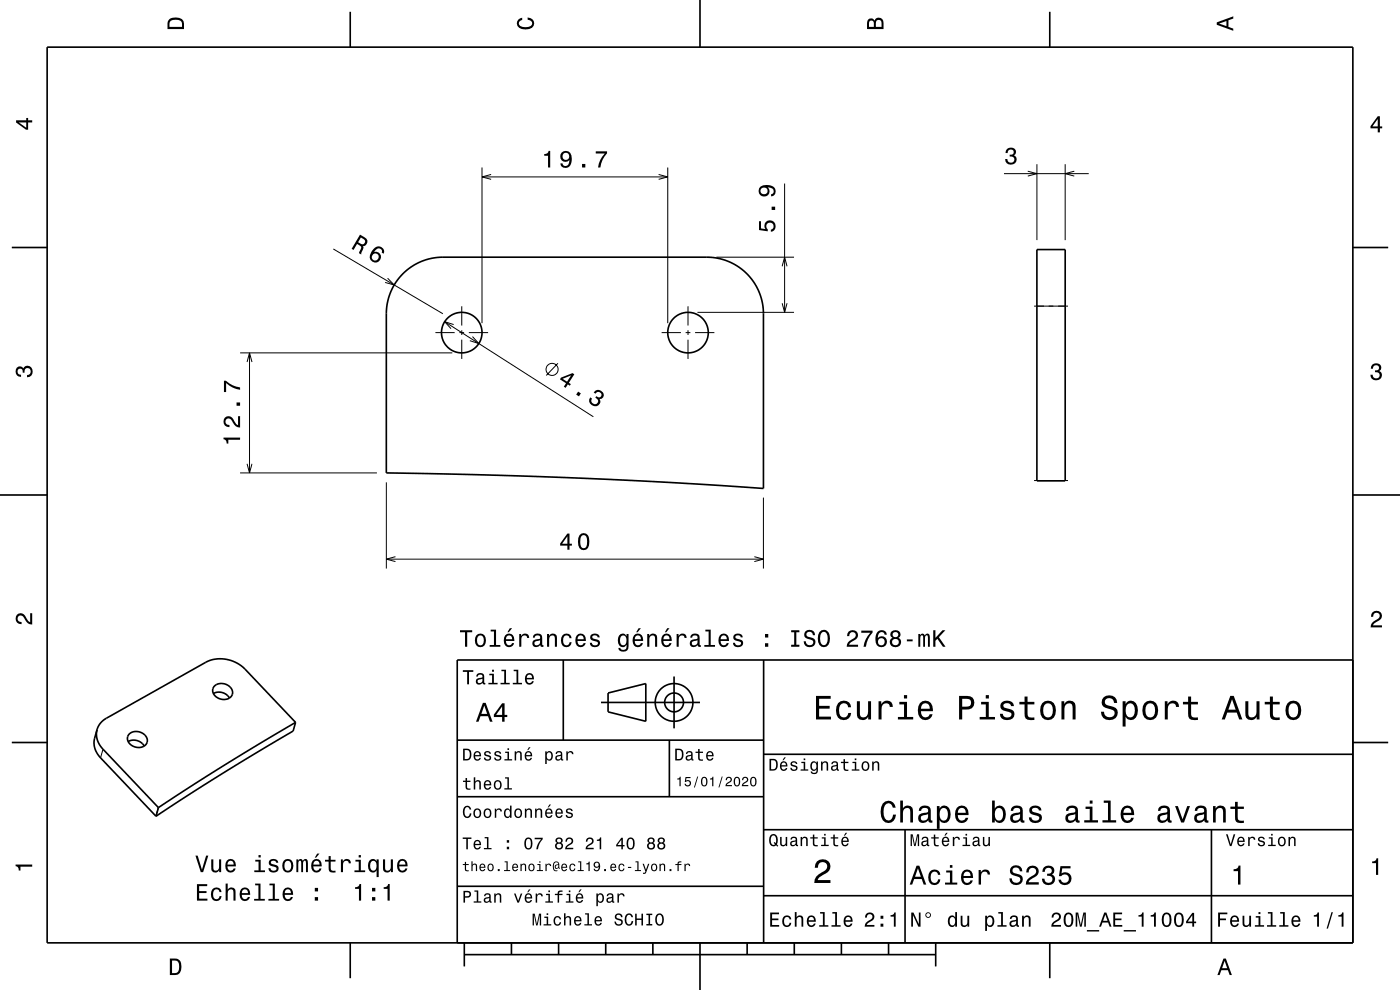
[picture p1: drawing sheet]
<svg xmlns="http://www.w3.org/2000/svg" width="297mm" height="210mm" viewBox="0 0 297 210" stroke-linecap="round" stroke-linejoin="round" font-family="sans-serif">
<g fill="none" stroke="#000" stroke-width=".21">
<path d="M102.3 35.5v33.1M102.3 37.5h39.4M104.2 37l-1.9 .5 1.9 .5M139.7 37l2 .5-2 .5M141.7 35.5v33.1M166.4 38.9v27.4M213 36.8h18M218 36.3l2 .5-2 .6M220 34.8v16.1M226 34.8v16.1M227.9 36.3l-1.9 .5 1.9 .6M70.7 52.8l23.3 13.8"/>
<path d="M82.2 59l1.4 1.4-1.9-.5M152 54.6h16.4M165.9 56.5l.5-1.9 .6 1.9M50.9 74.9h45.1M52.4 76.8l.5-1.9 .6 1.9M52.9 74.9v25.4M92.4 70.6h4.1M94.3 68.2l31.6 20.2M96.2 68.8l-1.9-.6 1.4 1.5M97.5 70.6h1M98 65v4.1M98 70.1v1"/>
<path d="M98 72.1v4M99.5 70.6h4M100.2 71.4l1.4 1.5-1.9-.6M118.4 77.1l-2.5 2.5M140.4 70.6h4.1M145.5 70.6h1M146 65v4.1M146 70.1v1M146 72.1v4M147.5 70.6h4M148 66.3h20.4M165.9 64.3l.5 2 .6-2"/>
<path d="M219.4 64.9h7.2M52.4 98.4l.5 1.9 .6-1.9M50.9 100.3h29.1M82 102.3v18.3M82 118.6h80M83.9 118.1l-1.9 .5 1.9 .5M160 118.1l2 .5-2 .5M162 105.6v15M219.4 101.9h7.2M21.8 158.9l-.5 1.9M33.6 171.3l-.5 1.8"/>
<circle cx="117.1" cy="78.4" r="1.28"/>
</g>
<g fill="none" stroke="#000" stroke-width=".35">
<path d="M10 10h277v190h-277zM74.3 2.5v7.5M148.5 0v10M222.7 2.5v7.5M2.5 52.5h7.5M85.4 58.1a12 12 0 0 1 8.6-3.5h56.1a12 12 0 0 1 11.9 12v37l-19.4-1.2-18.8-.9-21.2-.8-20.6-.4v-34.1a12 12 0 0 1 3.4-8.1zM220 52.9h6v49.1h-6zM287 52.5h7.5M0 105h10M287 105h10M119.5 140v17M162 140v60"/>
<path d="M287 140h-190v60M2.5 157.5h7.5M20.6 154.8l-.5 1.8a4.4 4.4 0 0 0 1.2 4.2l11.8 12.3M20.6 154.8a4.4 4.4 0 0 0 1.2 4.1l11.8 12.4M27.2 157.3a2.54 2.54 0 0 1 3.4 1M27.4 155.7a2.34 2.34 0 0 1 3.9 1.6 2.19 2.19 0 0 1-3.9 .3 1.41 1.41 0 0 1 0-1.9zM45.3 147.1a2.54 2.54 0 0 1 3.4 1M45.5 145.5a2.35 2.35 0 0 1 3.8 1.6 2.15 2.15 0 0 1-3.7 .5 1.44 1.44 0 0 1-.1-2.1zM62.7 153.2l-.5 1.9-15 8.9-14.1 9.1M62.7 153.2l-10.7-11.3a7.2 7.2 0 0 0-8.3-1.4l-21.1 11.9a4 4 0 0 0-2 2.4M62.7 153.2l-15.3 9.3-13.8 8.8M97 157h65"/>
<path d="M127.5 149h21M129 147l8-2v8l-8-2zM142 157v12M143 143.5v11M287 157.5h7.5M33.6 171.3l-.5 1.8M97 169h65M162 176h125M162 160h125M192 176v24M257 176v24M97 188h65"/>
<path d="M162 190h125M74.3 200v7.5M98.5 202.5h100M98.5 200v5M108.5 200v2.5M118.5 200v2.5M128.5 200v2.5M138.5 200v2.5M148.5 200v10M158.5 200v2.5M168.5 200v2.5M178.5 200v2.5"/>
<path d="M188.5 200v2.5M198.5 200v5M222.7 200v7.5"/>
<circle cx="98" cy="70.6" r="4.3"/>
<circle cx="146" cy="70.6" r="4.3"/>
<circle cx="143" cy="149" r="2"/>
<circle cx="143" cy="149" r="4"/>
</g>
<g fill="#000">
<path d="M36 4a2.18 2.18 0 0 0-.5 2.2h3.5v-1.2a1.43 1.43 0 0 0-1.7-1.3zM36.3 4.4a2.15 2.15 0 0 1 2.2 .3l.1 1h-2.6v-1z" fill-rule="evenodd"/>
<path d="M109.9 4.2l.9-.4v.4a.7 .7 0 0 0-.7 .5 .7 .7 0 0 0 .3 .8 1.7 1.7 0 0 0 2.5-.5 .9 .9 0 0 0-1-.8v-.5a1.24 1.24 0 0 1 1.4 1.1 1.24 1.24 0 0 1-1 1.4 2.22 2.22 0 0 1-2.5-.7l-.2-.5z" fill-rule="evenodd"/>
<path d="M184.2 4.2l-.3 .7v1.3h3.5v-1.3a.98 .98 0 0 0-.7-1.1 .98 .98 0 0 0-1.2 .6 .84 .84 0 0 0-1.3-.2zM184.5 4.5a.54 .54 0 0 1 .6-.1 .54 .54 0 0 1 .3 .6v.7h-1zM185.9 4.4a.62 .62 0 0 1 .8-.1 .62 .62 0 0 1 .3 .6v.8h-1.2z" fill-rule="evenodd"/>
<path d="M258.1 4.7v.6l3.5 1.2v-.4l-1-.4v-1.4l1-.4v-.4zM258.6 5l1.6-.5v1z" fill-rule="evenodd"/>
<path d="M3.4 25.5v.5l2.1 1.5h.5v-1.5h.8v-.5h-.8v-.5h-.4v.5zM4 26h1.6v1.1z" fill-rule="evenodd"/>
<path d="M115.4 32.7v.3h.9v2.5h.4v-3.5h-.3a.77 .77 0 0 1-1 .7zM119.2 32.3a1.15 1.15 0 0 0-.1 1.7 1.15 1.15 0 0 0 1.7-.1 1.03 1.03 0 0 1-.8 1.3 .56 .56 0 0 1-.7-.5h-.4a1.18 1.18 0 0 0 1.2 .9 1.18 1.18 0 0 0 1.1-1.1 1.77 1.77 0 0 0-1.2-2.5zM119.3 33.2a.75 .75 0 0 1 1.5 0 .75 .75 0 0 1-1.5 0zM123.5 34.8v.7h.7v-.7zM126.4 32.1v.5h1.9a5.2 5.2 0 0 0-1.4 2.9h.5a5.3 5.3 0 0 1 1.4-3v-.4z" fill-rule="evenodd"/>
<path d="M213.6 31.6a1.08 1.08 0 0 1 1.4-.2 1.08 1.08 0 0 1 .4 1.3l-.3 .3a1.06 1.06 0 0 1 .5 1.2 1.06 1.06 0 0 1-1.2 .7 1.1 1.1 0 0 1-1.2-1.2h.5a.71 .71 0 0 0 1 .8 .71 .71 0 0 0 .1-1.3h-.6v-.4a.61 .61 0 0 0 .8-.3 .61 .61 0 0 0-.2-.8 .61 .61 0 0 0-.9 .2l-.1 .6h-.5z" fill-rule="evenodd"/>
<path d="M292.3 24.7l-1.6 2.1v.4h1.6v.9h.4v-.9h.5v-.4h-.5v-2.1zM292.3 25.2v1.6h-1.1z" fill-rule="evenodd"/>
<path d="M76.4 49.8l-1.8 3 .4 .2 .7-1.3a.85 .85 0 0 1 .8 1.1l-.3 .9 .4 .3 .5-1.4-.1-.4a.97 .97 0 0 0 .9-.8 .97 .97 0 0 0-.5-1zM76.6 50.4a1.09 1.09 0 0 1 .9 .9 .6 .6 0 0 1-.4 .5 .6 .6 0 0 1-.7-.1l-.4-.3z" fill-rule="evenodd"/>
<path d="M79.3 52.8a1.75 1.75 0 0 0-.3 2.7 1.15 1.15 0 0 0 1.8-.8 1.15 1.15 0 0 0-1.4-1.2 1.02 1.02 0 0 1 1.3-.7 .58 .58 0 0 1 .3 .8l.4 .2a1.18 1.18 0 0 0-.6-1.4 1.18 1.18 0 0 0-1.5 .4zM78.8 54.5a.75 .75 0 0 1 1.5 0 .75 .75 0 0 1-1.5 0z" fill-rule="evenodd"/>
<path d="M161 46.9v1.9l1.9 .3v-.4a.8 .8 0 0 1-.3-1.3 .8 .8 0 0 1 1.3 .1 .8 .8 0 0 1-.4 1.2v.5a1.21 1.21 0 0 0 1.1-1.5 1.21 1.21 0 0 0-1.7-.8 1.21 1.21 0 0 0-.5 1.7l-1-.1v-1.6zM163.7 43.8v.7h.7v-.7zM161.3 39.6a1.17 1.17 0 0 0-.2 1.6 1.17 1.17 0 0 0 1.7 .2 1.17 1.17 0 0 0 .1-1.7 1.03 1.03 0 0 1 1.2 .9 .56 .56 0 0 1-.5 .6v.5a1.18 1.18 0 0 0 .9-1.3 1.18 1.18 0 0 0-1.1-1.1 2.88 2.88 0 0 0-2.1 .3zM161.3 40.5a.75 .75 0 0 1 1.5 0 .75 .75 0 0 1-1.5 0z" fill-rule="evenodd"/>
<path d="M291.1 77.4a1.08 1.08 0 0 1 1.4-.2 1.08 1.08 0 0 1 .4 1.2l-.3 .3a1.06 1.06 0 0 1 .5 1.3 1.06 1.06 0 0 1-1.2 .7 1.1 1.1 0 0 1-1.2-1.2h.5a.71 .71 0 0 0 1 .8 .71 .71 0 0 0 .1-1.3h-.6v-.4a.61 .61 0 0 0 .8-.3 .61 .61 0 0 0-.2-.8 .61 .61 0 0 0-.9 .2l-.1 .5h-.5z" fill-rule="evenodd"/>
<path d="M3.6 78a.86 .86 0 0 1 1.4 .2 1.06 1.06 0 0 1 1.2-.6 1.06 1.06 0 0 1 .7 1.2 1.1 1.1 0 0 1-1.2 1.2v-.4a.71 .71 0 0 0 .8-1 .71 .71 0 0 0-1.3-.1v.6h-.4a.61 .61 0 0 0-.3-.8 .61 .61 0 0 0-.8 .2 .61 .61 0 0 0 .2 .8l.6 .2v.4a1.15 1.15 0 0 1-1.2-.6 1.15 1.15 0 0 1 .3-1.3z" fill-rule="evenodd"/>
<path d="M47.4 92.8v.4a.77 .77 0 0 1 .7 .9h.3v-.8h2.5v-.5zM47.7 88.6a1.2 1.2 0 0 0-.2 1.3 1.2 1.2 0 0 0 1.2 .7v-.5a.7 .7 0 0 1-.9-.5 .7 .7 0 0 1 .5-.8 .7 .7 0 0 1 .9 .5 1.8 1.8 0 0 0 1.7 1.4v-2.4h-.4v1.9a2.23 2.23 0 0 1-1.2-1.5 1.1 1.1 0 0 0-1.6-.1zM50.2 85.4v.7h.7v-.7zM47.5 80.8v2.4h.5v-2a5.2 5.2 0 0 0 2.9 1.5v-.5a5.3 5.3 0 0 1-3-1.4z" fill-rule="evenodd"/>
<path d="M119 80.1l-.2 .4 1.3 .8-.5 .7 .4 .3 .5-.8 .4 .3 .2-.3-.4-.3 1.1-1.8-.3-.3zM119.4 80.4l1.7-.8-.8 1.4zM122.6 83.1l-.4 .6 .6 .4 .4-.7zM126.3 82.9l-.4 .4 .4 .2a.62 .62 0 0 1 .7-.5 .62 .62 0 0 1 .5 .7 .62 .62 0 0 1-.6 .6l-.4-.3-.2 .4a.72 .72 0 0 1 .5 .9 .72 .72 0 0 1-.9 .5 .72 .72 0 0 1-.4-.9l.1-.4-.4-.2a1.18 1.18 0 0 0 .6 1.8 1.18 1.18 0 0 0 1.5-1.2l-.1-.3a.91 .91 0 0 0 .9-.7 .91 .91 0 0 0-.6-1l-.4-.2z" fill-rule="evenodd"/>
<path d="M120.4 113.2l-1.6 2.1v.4h1.6v.9h.4v-.9h.5v-.4h-.5v-2.1zM120.4 113.8v1.5h-1.1zM122.9 113.5a2.68 2.68 0 0 0 .4 3.1 1.13 1.13 0 0 0 1.7-.9 2.31 2.31 0 0 0-.7-2.5l-.5-.1-.5 .1zM123.5 113.6h.7a2.38 2.38 0 0 1 0 2.6h-.7a2.38 2.38 0 0 1 0-2.6z" fill-rule="evenodd"/>
<path d="M3.6 130.4a1.22 1.22 0 0 1 2 .7l.4 .6 .4 .3v-1.9h.4v2.4a1.8 1.8 0 0 1-1.7-1.4 .71 .71 0 0 0-.9-.5 .71 .71 0 0 0-.5 .8 .71 .71 0 0 0 .9 .5v.5a1.18 1.18 0 0 1-1.2-.7 1.18 1.18 0 0 1 .2-1.3z" fill-rule="evenodd"/>
<path d="M97.6 133.7v.4h1.1v3.1h.4v-3.1h1.1v-.4zM101.1 134.8a1.53 1.53 0 0 0 .8 2.5 1.48 1.48 0 0 0 1.2-1.5 1.48 1.48 0 0 0-1.2-1.4l-.5 .1zM101.4 135.1a.67 .67 0 0 1 .7-.3 .67 .67 0 0 1 .5 .6 1.11 1.11 0 0 1-.7 1.5 1.17 1.17 0 0 1-.5-1.8zM104.1 133.6v.3h.7v2.9h-.9v.4h2.2v-.4h-.9v-3.2zM108.1 133.3l-.5 .8h.3l.7-.8zM107.2 134.8a1.54 1.54 0 0 0 .8 2.5 1.06 1.06 0 0 0 1.1-.9h-.5l-.2 .4-.4 .1a.76 .76 0 0 1-.7-.9h1.8a1.16 1.16 0 0 0-.5-1.4 1.16 1.16 0 0 0-1.4 .2zM107.5 135a.66 .66 0 0 1 .8-.1 .66 .66 0 0 1 .4 .7h-1.4zM110.1 134.5v2.7h.5v-1.6a.66 .66 0 0 1 .4-.7 .66 .66 0 0 1 .8 .2v.2h.5a.89 .89 0 0 0-.7-.9 .89 .89 0 0 0-1 .5v-.4zM113.3 134.6l-.3 .7h.4a.55 .55 0 0 1 .7-.6 .55 .55 0 0 1 .4 .8l-.2 .1a1 1 0 0 0-1.1 .2 1 1 0 0 0-.2 1 .93 .93 0 0 0 1.6 0l.1 .3 .6 .1v-.3l-.3-.1v-1.6a1.02 1.02 0 0 0-1.7-.6zM113.5 136.1l1.1-.3a.77 .77 0 0 1-.2 .9 .77 .77 0 0 1-.9 .1l-.1-.4zM116.1 134.5v2.7h.4v-1.6a.63 .63 0 0 1 .4-.7 .63 .63 0 0 1 .8 .3v2h.5v-1.8a.89 .89 0 0 0-.7-1 .89 .89 0 0 0-1 .5v-.4zM119.3 134.8a1.53 1.53 0 0 0 .9 2.5 1.07 1.07 0 0 0 1.1-1.1h-.5a.67 .67 0 0 1-.6 .7 .67 .67 0 0 1-.7-.6 1.11 1.11 0 0 1 .7-1.5 .6 .6 0 0 1 .6 .6h.5a1.09 1.09 0 0 0-.8-1 1.09 1.09 0 0 0-1.2 .4zM122.4 134.8a1.54 1.54 0 0 0 .8 2.5 1.06 1.06 0 0 0 1-.9h-.4l-.2 .4-.4 .1a.76 .76 0 0 1-.7-.9h1.8a1.16 1.16 0 0 0-.5-1.4 1.16 1.16 0 0 0-1.4 .2zM122.7 135a.66 .66 0 0 1 .8-.1 .66 .66 0 0 1 .3 .7h-1.3zM125.4 134.6a.76 .76 0 0 0-.2 .9 .76 .76 0 0 0 .7 .4l.9 .4a.63 .63 0 0 1-.6 .6 .63 .63 0 0 1-.6-.6h-.5a1.07 1.07 0 0 0 1.2 1 1.07 1.07 0 0 0 .9-1.2l-.4-.4-1.1-.3a.53 .53 0 0 1 .5-.7 .53 .53 0 0 1 .6 .5h.4a1.03 1.03 0 0 0-.7-.9 1.03 1.03 0 0 0-1.1 .3zM131.4 134.8a1.57 1.57 0 0 0 .7 2.5l.5-.1 .3-.4a.73 .73 0 0 1-.3 1 .73 .73 0 0 1-1-.4h-.4a1.1 1.1 0 0 0 1.2 .9 1.1 1.1 0 0 0 .9-1.2v-2.6h-.4v.4l-.3-.4a.9 .9 0 0 0-1.2 .3zM131.7 135.1a.63 .63 0 0 1 .7-.3 .63 .63 0 0 1 .5 .6 1.11 1.11 0 0 1-.7 1.5 1.19 1.19 0 0 1-.5-1.8zM135.5 133.3l-.5 .8h.3l.7-.8zM134.5 134.8a1.54 1.54 0 0 0 .8 2.5 1.06 1.06 0 0 0 1.1-.9h-.5l-.2 .4-.3 .1a.76 .76 0 0 1-.7-.9h1.7a1.16 1.16 0 0 0-.5-1.4 1.16 1.16 0 0 0-1.4 .2zM134.8 135a.66 .66 0 0 1 .8-.1 .66 .66 0 0 1 .4 .7h-1.3zM137.3 134.5v2.7h.4v-1.6a.64 .64 0 0 1 .4-.7 .64 .64 0 0 1 .8 .3l.1 2h.4v-1.8a.89 .89 0 0 0-.6-1 .89 .89 0 0 0-1.1 .5v-.4zM141.5 133.3l-.5 .8h.3l.7-.8zM140.6 134.8a1.54 1.54 0 0 0 .8 2.5 1.05 1.05 0 0 0 1.1-.9h-.5l-.2 .4-.4 .1a.76 .76 0 0 1-.7-.9h1.8a1.16 1.16 0 0 0-.5-1.4 1.16 1.16 0 0 0-1.4 .2zM140.9 135a.66 .66 0 0 1 .8-.1 .66 .66 0 0 1 .3 .7h-1.3zM143.5 134.5v2.7h.5v-1.6a.66 .66 0 0 1 .3-.7 .66 .66 0 0 1 .9 .2v.2h.5a.89 .89 0 0 0-.7-.9 .89 .89 0 0 0-1.1 .5v-.4zM146.7 134.6l-.3 .7h.4a.55 .55 0 0 1 .7-.6 .55 .55 0 0 1 .4 .8l-.2 .1a1 1 0 0 0-1.1 .2 1 1 0 0 0-.2 1 .94 .94 0 0 0 1.6 0l.1 .3 .6 .1v-.3l-.3-.1v-1.6a1.02 1.02 0 0 0-1.7-.6zM146.9 136.1l1.1-.3a.77 .77 0 0 1-.2 .9 .77 .77 0 0 1-.9 .1zM149.6 133.6v.3h.7v2.9h-.9v.4h2.3v-.4h-.9v-3.2zM152.7 134.8a1.54 1.54 0 0 0 .8 2.5 1.06 1.06 0 0 0 1.1-.9h-.4l-.3 .4-.3 .1a.76 .76 0 0 1-.7-.9h1.8a1.16 1.16 0 0 0-.5-1.4 1.16 1.16 0 0 0-1.5 .2zM153.1 135a.66 .66 0 0 1 .8-.1 .66 .66 0 0 1 .3 .7h-1.3zM155.8 134.6a.75 .75 0 0 0-.2 .9 .75 .75 0 0 0 .7 .4l.9 .4a.63 .63 0 0 1-.6 .6 .63 .63 0 0 1-.7-.6h-.4a1.07 1.07 0 0 0 1.2 1 1.07 1.07 0 0 0 .9-1.2l-.4-.4-1.1-.3a.53 .53 0 0 1 .4-.7 .53 .53 0 0 1 .6 .5h.5a1.03 1.03 0 0 0-.7-.9 1.03 1.03 0 0 0-1.1 .3zM162.3 136.4v.8h.7v-.8zM162.3 134.5v.7h.7v-.7zM167.8 133.7v.4h.7v2.7h-.7v.4h1.8v-.4h-.7v-2.7h.7v-.4zM170.9 133.9a.96 .96 0 0 0-.3 1.1 .96 .96 0 0 0 1 .6 .77 .77 0 0 1 .9 .9 .83 .83 0 0 1-1 .3 .83 .83 0 0 1-.6-.8h-.4a1.21 1.21 0 0 0 1.5 1.3 1.21 1.21 0 0 0 .7-1.8l-.8-.3a.71 .71 0 0 1-.8-.6 .7 .7 0 0 1 .7-.6 .7 .7 0 0 1 .6 .7h.5a1.17 1.17 0 0 0-.7-1.1 1.17 1.17 0 0 0-1.3 .3zM173.8 134.1a2.53 2.53 0 0 0 .4 3.1 1.21 1.21 0 0 0 1.8-1 1.94 1.94 0 0 0-.9-2.6l-.9 .1zM174.4 134.1l.4-.1a1.7 1.7 0 0 1 .3 2.8l-.3 .1a1.13 1.13 0 0 1-.8-1.5v-.6zM180 134l-.3 .9h.5a.71 .71 0 0 1 .5-.8 .71 .71 0 0 1 .8 .5 .71 .71 0 0 1-.5 .9 1.8 1.8 0 0 0-1.4 1.7h2.4v-.4h-1.9a2.2 2.2 0 0 1 1.5-1.2 1.13 1.13 0 0 0 .1-1.7 1.13 1.13 0 0 0-1.7 .1zM182.7 133.8v.4h1.9a5.2 5.2 0 0 0-1.4 3h.5a5.3 5.3 0 0 1 1.4-3v-.4zM186.2 134l-.4 .8a1.75 1.75 0 0 0 1.2 2.5 1.15 1.15 0 0 0 1.1-1.6 1.15 1.15 0 0 0-1.9-.4 1.02 1.02 0 0 1 .8-1.2 .59 .59 0 0 1 .7 .5h.4a1.12 1.12 0 0 0-.7-.9 1.12 1.12 0 0 0-1.2 .3zM186.2 136.1a.75 .75 0 0 1 1.5 0 .75 .75 0 0 1-1.5 0zM189.2 133.9a.84 .84 0 0 0 .1 1.4 1.11 1.11 0 0 0-.4 1.5 1.11 1.11 0 0 0 1.6 .4 1.03 1.03 0 0 0 .7-.9 1.03 1.03 0 0 0-.6-1 .89 .89 0 0 0 .4-1.1 .89 .89 0 0 0-1-.5zM189.2 136.2a.75 .75 0 0 1 1.5 0 .75 .75 0 0 1-1.5 0zM189.4 134.6a.59 .59 0 0 1 1.1 0 .59 .59 0 0 1-1.1 0zM192.4 135.6v.4h1.2v-.4zM194.8 134.5v2.7h.4v-2.1l.2-.3h.3l.1 .3v2.1h.4l.1-2.1 .3-.3 .2 .1 .1 .4v1.9h.4v-1.9a.69 .69 0 0 0-.6-.9l-.5 .4-.2-.3-.3-.1-.5 .4v-.3zM198 133.7v3.5h.4v-1.3l.5-.4 1.1 1.7h.6l-1.4-2 1.4-1.5h-.7l-1.5 1.6v-1.6z" fill-rule="evenodd"/>
<path d="M291.2 129.9a1.18 1.18 0 0 1 1.9 .3 1.18 1.18 0 0 1-1 1.7l-.5 .3-.3 .5h1.9v.4h-2.4a1.8 1.8 0 0 1 1.4-1.8 .71 .71 0 0 0 .5-.8 .71 .71 0 0 0-.9-.5 .71 .71 0 0 0-.5 .8h-.4z" fill-rule="evenodd"/>
<path d="M98.2 158.8v2.5h.9a1.37 1.37 0 0 0 .7-2.2 1.56 1.56 0 0 0-1.6-.3zM98.6 159.1a.98 .98 0 0 1 1.1 .7 .98 .98 0 0 1-.6 1.2h-.5zM100.7 159.6a1.04 1.04 0 0 0-.2 1.2 1.04 1.04 0 0 0 1 .5l.5-.5h-.3l-.4 .3a.54 .54 0 0 1-.5-.7h1.3a.83 .83 0 0 0-.4-.9 .83 .83 0 0 0-1 .1zM100.9 159.7l.2-.1a.47 .47 0 0 1 .5 .1 .47 .47 0 0 1 .1 .5h-.9zM102.9 159.5l-.2 .1a.69 .69 0 0 0 .9 .9l.2 .1a.43 .43 0 0 1-.4 .5 .43 .43 0 0 1-.4-.4h-.3a.74 .74 0 0 0 .9 .7 .74 .74 0 0 0 .5-1l-1-.4a.38 .38 0 0 1 .3-.5 .38 .38 0 0 1 .4 .4h.3a.78 .78 0 0 0-1.2-.4zM105.1 159.5l-.2 .1a.69 .69 0 0 0 .9 .9l.2 .1a.43 .43 0 0 1-.4 .5 .43 .43 0 0 1-.5-.4h-.3a.74 .74 0 0 0 .9 .7 .74 .74 0 0 0 .5-1l-.9-.4a.38 .38 0 0 1 .3-.5 .38 .38 0 0 1 .4 .4h.3a.77 .77 0 0 0-1.2-.4zM107.2 159.4v.3h.5v1.3h-.7v.3h1.6v-.3h-.6v-1.6zM107.7 158.7v.4h.3v-.4zM109.2 159.4v1.9h.3v-1.1a.45 .45 0 0 1 .4-.6 .45 .45 0 0 1 .5 .5v1.2h.3v-1.3a.63 .63 0 0 0-.5-.7 .63 .63 0 0 0-.7 .4v-.3zM112.2 158.5l-.4 .6h.3l.5-.6zM111.5 159.6a1.04 1.04 0 0 0-.2 1.2 1.04 1.04 0 0 0 1.1 .5l.5-.5h-.3l-.5 .3a.54 .54 0 0 1-.5-.7h1.3a.83 .83 0 0 0-.4-.9 .83 .83 0 0 0-1 .1zM111.8 159.7l.1-.1a.48 .48 0 0 1 .5 .1 .48 .48 0 0 1 .2 .5h-1zM115.7 159.4v2.7h.3v-1.1a.66 .66 0 0 0 .7 .4 .66 .66 0 0 0 .5-.6 .91 .91 0 0 0 0-1.1 .91 .91 0 0 0-1-.3l-.2 .3v-.3zM116.1 159.8a.45 .45 0 0 1 .5-.2 .45 .45 0 0 1 .3 .4 .65 .65 0 0 1 .1 .8 .65 .65 0 0 1-.7 .2 .98 .98 0 0 1-.2-1.2zM118.1 159.5l-.2 .4h.3a.39 .39 0 0 1 .4-.3 .39 .39 0 0 1 .3 .5h-.1a.65 .65 0 0 0-1 .4 .65 .65 0 0 0 .6 .9l.6-.3 .1 .2h.4v-.2l-.2-.1v-1.1a.72 .72 0 0 0-.5-.6 .72 .72 0 0 0-.7 .2zM118.2 160.6l.8-.3a.55 .55 0 0 1-.2 .7 .55 .55 0 0 1-.6 0zM120.1 159.4v1.9h.4v-1.1a.47 .47 0 0 1 .2-.6 .47 .47 0 0 1 .6 .2v.2h.4a.64 .64 0 0 0-.5-.7 .64 .64 0 0 0-.8 .4v-.3z" fill-rule="evenodd"/>
<path d="M98.2 142.2v.3h.9v2.7h.4v-2.7h.9v-.3zM101.3 143l-.3 .5h.4a.47 .47 0 0 1 .5-.4 .47 .47 0 0 1 .4 .6l-.2 .1a.84 .84 0 0 0-1 .2 .84 .84 0 0 0 0 1.1 .9 .9 0 0 0 1.3-.2l.1 .2 .5 .1v-.3l-.3-.1v-1.3a.87 .87 0 0 0-1.4-.5zM101.4 144.3l.9-.3a.66 .66 0 0 1-.1 .7 .66 .66 0 0 1-.8 .1zM103.8 142.9v.3h.6v1.6h-.8v.4h2v-.4h-.8v-1.9zM104.4 142.1v.4h.4v-.4zM106.4 142.1v.3h.6v2.4h-.8v.4h1.9v-.4h-.7v-2.7zM109 142.1v.3h.6v2.4h-.8v.4h1.9v-.4h-.7v-2.7zM111.6 143.1a1.32 1.32 0 0 0 .7 2.1 .9 .9 0 0 0 .9-.7h-.3l-.2 .3-.4 .1a.65 .65 0 0 1-.6-.8h1.6a1 1 0 0 0-.4-1.2 1 1 0 0 0-1.3 .2zM111.9 143.3a.57 .57 0 0 1 .7-.1 .57 .57 0 0 1 .3 .6h-1.2z" fill-rule="evenodd"/>
<path d="M102.4 149.1l-1.4 4h.5l.4-1.2h1.6l.4 1.2h.6l-1.5-4zM102.7 149.7l.7 1.7h-1.3zM106.5 149.2l-1.7 2.4v.5h1.7v1h.5v-1h.6v-.5h-.6v-2.4zM106.5 149.9v1.7h-1.3z" fill-rule="evenodd"/>
<path d="M143.2 158.8v2.5h.9a1.37 1.37 0 0 0 .7-2.2 1.56 1.56 0 0 0-1.6-.3zM143.6 159.1a.98 .98 0 0 1 1.1 .7 .98 .98 0 0 1-.6 1.2h-.5zM145.7 159.5l-.2 .4h.3a.39 .39 0 0 1 .5-.3 .39 .39 0 0 1 .3 .5h-.2a.65 .65 0 0 0-.9 .4 .65 .65 0 0 0 .5 .9l.7-.3v.2h.4v-.2l-.1-.1-.1-1.1a.73 .73 0 0 0-.4-.6 .73 .73 0 0 0-.8 .2zM145.8 160.6l.8-.3a.55 .55 0 0 1-.1 .7 .55 .55 0 0 1-.7 0zM148.1 158.9v.5h-.5v.3h.5v1.3a.75 .75 0 0 0 1 .4v-.3a.48 .48 0 0 1-.7-.3v-1.1h.7v-.3h-.7v-.5zM150 159.6a1.04 1.04 0 0 0-.2 1.2 1.04 1.04 0 0 0 1.1 .5l.5-.5h-.4l-.4 .3a.54 .54 0 0 1-.5-.7h1.3a.83 .83 0 0 0-.4-.9 .83 .83 0 0 0-1 .1zM150.3 159.7l.1-.1a.48 .48 0 0 1 .5 .1 .48 .48 0 0 1 .2 .5h-1z" fill-rule="evenodd"/>
<path d="M173.1 147.6v5h3.2v-.6h-2.5v-1.7h2.2v-.6h-2.2v-1.5h2.4v-.6zM177.8 149.2a2.59 2.59 0 0 0 .5 3.4 1.58 1.58 0 0 0 2.3-1.4h-.6a.95 .95 0 0 1-.9 1 .95 .95 0 0 1-1-.9 1.59 1.59 0 0 1 .9-2.1 .85 .85 0 0 1 .9 .8h.7a1.56 1.56 0 0 0-1.1-1.3 1.56 1.56 0 0 0-1.7 .5zM181.8 148.8v2.5a1.27 1.27 0 0 0 .9 1.4 1.27 1.27 0 0 0 1.5-.7v.6h.6v-3.8h-.6v2.2a.92 .92 0 0 1-.6 1.1 .92 .92 0 0 1-1.2-.4v-2.9zM186.4 148.8v3.8h.6v-2.2a.95 .95 0 0 1 .5-1.1 .95 .95 0 0 1 1.2 .3l.1 .4h.6a1.28 1.28 0 0 0-1-1.4 1.28 1.28 0 0 0-1.4 .8v-.6zM190.8 148.9v.5h1v2.7h-1.3v.5h3.2v-.5h-1.3v-3.2zM191.8 147.4v.8h.6v-.8zM195.1 149.2a2.62 2.62 0 0 0 .5 3.4 1.57 1.57 0 0 0 2.2-1.1h-.6l-.3 .5-.5 .2a1.08 1.08 0 0 1-1-1.3h2.5a1.66 1.66 0 0 0-.7-2 1.66 1.66 0 0 0-2.1 .3zM195.6 149.5a.94 .94 0 0 1 1.2-.2 .94 .94 0 0 1 .5 1h-1.9zM203.5 147.6v5h.6v-2.1h.8a1.47 1.47 0 0 0 1.8-1.2 1.47 1.47 0 0 0-1.5-1.7zM204.1 148.2a1.6 1.6 0 0 1 1.8 .5 .86 .86 0 0 1 0 .9 .86 .86 0 0 1-.9 .3h-.9zM208.1 148.9v.5h1v2.7h-1.3v.5h3.3v-.5h-1.3v-3.2zM209.1 147.4v.8h.7v-.8zM212.6 148.9a1.08 1.08 0 0 0-.3 1.2 1.08 1.08 0 0 0 1 .7l1.1 .4a.57 .57 0 0 1 .2 .6 .57 .57 0 0 1-.5 .4 .96 .96 0 0 1-1.4-.8h-.6a1.6 1.6 0 0 0 1.3 1.4 1.6 1.6 0 0 0 1.7-.8 1.13 1.13 0 0 0-1-1.6l-1.1-.3-.2-.4a.87 .87 0 0 1 .9-.5 .87 .87 0 0 1 .8 .6h.6a1.41 1.41 0 0 0-2.1-1.1zM217.4 147.8v1.1h-1.1v.5h1.1v2.6l.2 .4 .4 .3h1.4v-.5a.97 .97 0 0 1-1.4-.5v-2.3h1.4v-.5h-1.4v-1.1zM221.1 149.2a2.56 2.56 0 0 0 .5 3.4 1.72 1.72 0 0 0 1.8-.2 1.72 1.72 0 0 0 .6-1.7 1.7 1.7 0 0 0-.9-1.9 1.7 1.7 0 0 0-2 .4zM221.6 149.6a.96 .96 0 0 1 1-.4 .96 .96 0 0 1 .7 .8 1.59 1.59 0 0 1-1 2.2 1.19 1.19 0 0 1-1-1.5zM225.2 148.8v3.8h.6v-2.2a.97 .97 0 0 1 .5-1.1 .97 .97 0 0 1 1.1 .2l.1 .7v2.4h.7v-2.5a1.27 1.27 0 0 0-.9-1.4 1.27 1.27 0 0 0-1.5 .6v-.5zM234.1 147.9a1.38 1.38 0 0 0-.3 1.5 1.38 1.38 0 0 0 1.3 .9 1.25 1.25 0 0 1 1.4 .9 1.15 1.15 0 0 1-1.3 .9 1.15 1.15 0 0 1-1-1.1h-.7a1.8 1.8 0 0 0 1.7 1.8 1.8 1.8 0 0 0 1.9-1.6 1.46 1.46 0 0 0-1.5-1.4l-.6-.2a.83 .83 0 0 1-.5-1.1 .83 .83 0 0 1 1.2-.3l.5 .5 .1 .4h.7a1.67 1.67 0 0 0-1-1.6 1.67 1.67 0 0 0-1.9 .4zM238.2 148.8v5.3h.6v-2.1a1.32 1.32 0 0 0 1.4 .7 1.32 1.32 0 0 0 1.1-1.1 2.43 2.43 0 0 0-.8-2.8 1.21 1.21 0 0 0-1.7 .5v-.5zM239.1 149.6a.9 .9 0 0 1 .9-.4 .9 .9 0 0 1 .7 .8 1.61 1.61 0 0 1-.9 2.2 1.18 1.18 0 0 1-1-1.5zM242.8 149.2a2.56 2.56 0 0 0 .5 3.4 1.72 1.72 0 0 0 1.8-.2 1.72 1.72 0 0 0 .6-1.7 1.7 1.7 0 0 0-.9-1.9 1.7 1.7 0 0 0-2 .4zM243.3 149.6a.96 .96 0 0 1 1-.4 .96 .96 0 0 1 .7 .8 1.59 1.59 0 0 1-1 2.2 1.19 1.19 0 0 1-1-1.5zM247.1 148.8v3.8h.6v-2.2a.95 .95 0 0 1 .5-1.1 .95 .95 0 0 1 1.2 .3l.1 .4h.6a1.28 1.28 0 0 0-1-1.4 1.28 1.28 0 0 0-1.4 .8v-.6zM252 147.8v1.1h-1v.5h1l.1 2.6 .2 .4 .4 .3h1.4v-.5a.97 .97 0 0 1-1.4-.5v-2.3h1.4v-.5h-1.4v-1.1zM261 147.6l-1.8 5h.6l.6-1.4h2l.5 1.4h.7l-1.9-5zM261.4 148.3l.7 2.2h-1.5zM264.2 148.8v2.5a1.27 1.27 0 0 0 .9 1.4 1.27 1.27 0 0 0 1.5-.7v.6h.6v-3.8h-.6v2.2a.92 .92 0 0 1-.6 1.1 .92 .92 0 0 1-1.1-.4l-.1-2.9zM269.4 147.8v1.1h-1.1v.5h1.1v2.6l.2 .4 .4 .3 .7 .1 .8-.1v-.5a.97 .97 0 0 1-1.4-.5l-.1-2.3h1.5v-.5h-1.5v-1.1zM273.1 149.2a2.56 2.56 0 0 0 .6 3.4 1.72 1.72 0 0 0 1.8-.2 1.72 1.72 0 0 0 .6-1.7 1.7 1.7 0 0 0-.9-1.9 1.7 1.7 0 0 0-2.1 .4zM273.6 149.6a.96 .96 0 0 1 1-.4 .96 .96 0 0 1 .7 .8 1.59 1.59 0 0 1-.9 2.2 1.19 1.19 0 0 1-1.1-1.5z" fill-rule="evenodd"/>
<path d="M98.8 165v.6h-.6v.3h.6v1.3a.75 .75 0 0 0 1 .3v-.3a.48 .48 0 0 1-.7-.2v-1.1h.7v-.3h-.7v-.6zM100.5 164.9v2.6h.3v-1.1a.45 .45 0 0 1 .4-.7 .45 .45 0 0 1 .5 .6v1.2h.3v-1.3a.63 .63 0 0 0-.4-.7 .63 .63 0 0 0-.8 .3v-.9zM102.8 165.7a1.04 1.04 0 0 0-.1 1.2 1.04 1.04 0 0 0 1 .6l.5-.6h-.3l-.5 .4a.54 .54 0 0 1-.4-.7h1.2a.83 .83 0 0 0-.3-1 .83 .83 0 0 0-1.1 .1zM103.1 165.9l.1-.1a.47 .47 0 0 1 .5 .1 .47 .47 0 0 1 .2 .4h-.9zM105 165.7a1.04 1.04 0 0 0-.2 1.3 1.04 1.04 0 0 0 1.1 .5 1.04 1.04 0 0 0 .5-1.3 1.04 1.04 0 0 0-1.2-.7zM105.2 165.9a.48 .48 0 0 1 .5-.1 .48 .48 0 0 1 .4 .4 .66 .66 0 0 1 0 .7 .66 .66 0 0 1-.7 .3 .97 .97 0 0 1-.2-1.3zM107.1 164.9v.2h.5v2.1h-.6v.3h1.6v-.3h-.6v-2.3z" fill-rule="evenodd"/>
<path d="M98.4 171.2a1.45 1.45 0 0 0 .7 2.3 .94 .94 0 0 0 .9-1h-.3a.59 .59 0 0 1-.8 .7 1.31 1.31 0 0 1 .2-2l.3 .1 .2 .4h.4a.85 .85 0 0 0-.6-.8 .85 .85 0 0 0-1 .3zM100.6 171.7a1.04 1.04 0 0 0-.1 1.3 1.04 1.04 0 0 0 1.1 .5 1.04 1.04 0 0 0 .5-1.3 1.04 1.04 0 0 0-1.2-.7zM100.9 171.9a.48 .48 0 0 1 .5-.1 .48 .48 0 0 1 .3 .4 .66 .66 0 0 1 0 .7 .66 .66 0 0 1-.7 .3 .98 .98 0 0 1-.1-1.3zM102.8 171.7a1.04 1.04 0 0 0-.2 1.3 1.04 1.04 0 0 0 1.2 .5 1.04 1.04 0 0 0 .5-1.3 1.04 1.04 0 0 0-1.2-.7zM103 171.9a.48 .48 0 0 1 .5-.1 .48 .48 0 0 1 .4 .4 .66 .66 0 0 1 0 .7 .66 .66 0 0 1-.7 .3 .97 .97 0 0 1-.2-1.3zM105 171.5v2h.3v-1.1a.47 .47 0 0 1 .2-.6 .47 .47 0 0 1 .6 .2l.1 .1h.3a.64 .64 0 0 0-.5-.6 .64 .64 0 0 0-.7 .4v-.4zM107.1 171.7a1.06 1.06 0 0 0-.2 1.2 1.06 1.06 0 0 0 .9 .6l.4-.3v.3h.3v-2.6h-.3v.9a.63 .63 0 0 0-1.1-.1zM107.4 171.9a.44 .44 0 0 1 .4-.1 .44 .44 0 0 1 .4 .4 .65 .65 0 0 1 0 .7 .65 .65 0 0 1-.7 .3l-.2-.4zM109.3 171.7a1.04 1.04 0 0 0-.1 1.3 1.04 1.04 0 0 0 1.1 .5 1.04 1.04 0 0 0 .5-1.3 1.04 1.04 0 0 0-1.2-.7zM109.5 171.9a.48 .48 0 0 1 .6-.1 .48 .48 0 0 1 .3 .4 .66 .66 0 0 1 0 .7 .66 .66 0 0 1-.7 .3 .98 .98 0 0 1-.2-1.3zM111.4 171.5v2h.3v-1.1a.45 .45 0 0 1 .3-.7 .45 .45 0 0 1 .5 .6v1.2h.4v-1.3a.63 .63 0 0 0-.5-.7 .63 .63 0 0 0-.7 .3v-.3zM113.5 171.5v2h.3v-1.1a.45 .45 0 0 1 .3-.6 .45 .45 0 0 1 .6 .2v1.5h.3v-1.3a.63 .63 0 0 0-.4-.7 .63 .63 0 0 0-.8 .3v-.3zM116.5 170.7l-.3 .6h.2l.5-.6zM115.9 171.7a1.04 1.04 0 0 0-.2 1.2 1.04 1.04 0 0 0 1 .6l.5-.6h-.3l-.4 .4a.54 .54 0 0 1-.5-.7h1.2a.83 .83 0 0 0-.3-1 .83 .83 0 0 0-1 .1zM116.1 171.9l.2-.1a.47 .47 0 0 1 .4 .1 .47 .47 0 0 1 .2 .4h-.9zM118 171.7a1.04 1.04 0 0 0-.2 1.2 1.04 1.04 0 0 0 1.1 .6l.5-.6h-.3l-.5 .4a.53 .53 0 0 1-.5-.7h1.3a.83 .83 0 0 0-.3-1 .83 .83 0 0 0-1.1 .1zM118.3 171.9l.1-.1a.47 .47 0 0 1 .5 .1 .47 .47 0 0 1 .2 .4h-1zM120.2 171.6l-.1 .2a.69 .69 0 0 0 .8 .9l.3 .1a.43 .43 0 0 1-.4 .5 .43 .43 0 0 1-.5-.4h-.3a.74 .74 0 0 0 .9 .7 .74 .74 0 0 0 .5-1.1l-1-.3a.38 .38 0 0 1 .3-.5 .38 .38 0 0 1 .5 .3h.3a.77 .77 0 0 0-1.3-.4z" fill-rule="evenodd"/>
<path d="M143.7 165.1v.3h.4v1.4h.3v-2zM145.4 164.8l-.1 1.1h.2a.46 .46 0 0 1 .7-.2 .46 .46 0 0 1 0 .8 .46 .46 0 0 1-.7-.2h-.3a.69 .69 0 0 0 .9 .6 .69 .69 0 0 0 .4-1 .69 .69 0 0 0-1-.3l.1-.5h.9v-.3zM147.9 164.7l-.7 2.3h.2l.7-2.3zM148.9 165a1.15 1.15 0 0 0 .5 1.8 1.16 1.16 0 0 0 .5-1.8 .63 .63 0 0 0-1 0zM149.2 165.1l.2-.1a.98 .98 0 0 1 0 1.6l-.2-.1-.2-.3v-.7zM150.6 165.1v.3h.5v1.4h.2v-2zM153.1 164.7l-.7 2.3h.2l.7-2.3zM154.1 164.9l-.2 .6h.3a.4 .4 0 0 1 .3-.5 .4 .4 0 0 1 .5 .3 .4 .4 0 0 1-.3 .5l-.2 .1a.93 .93 0 0 0-.6 .9h1.4v-.3h-1.1l.5-.4a.67 .67 0 0 0 .5-1 .67 .67 0 0 0-1.1-.2zM155.8 165a1.15 1.15 0 0 0 .5 1.8 1.16 1.16 0 0 0 .5-1.8 .63 .63 0 0 0-1 0zM156.1 165.1l.2-.1a.98 .98 0 0 1 0 1.6l-.2-.1-.2-.3v-.7zM157.6 164.9l-.2 .6h.3a.4 .4 0 0 1 .3-.5 .4 .4 0 0 1 .5 .3 .4 .4 0 0 1-.3 .5l-.2 .1a.94 .94 0 0 0-.6 .9h1.3v-.3h-1l.4-.4a.67 .67 0 0 0 .6-1 .67 .67 0 0 0-1.1-.2zM159.3 165a1.16 1.16 0 0 0 .5 1.8 1.16 1.16 0 0 0 .5-1.8 .63 .63 0 0 0-1 0zM159.6 165.1l.2-.1a.98 .98 0 0 1 0 1.6l-.2-.1-.2-.3v-.7z" fill-rule="evenodd"/>
<path d="M163.2 161v2.5h.9a1.37 1.37 0 0 0 .7-2.2 1.58 1.58 0 0 0-1.6-.3zM163.6 161.3a.98 .98 0 0 1 1.1 .7 .98 .98 0 0 1-.6 1.2h-.5zM166.4 160.7l-.4 .6h.2l.5-.6zM165.7 161.7a1.04 1.04 0 0 0-.2 1.2 1.04 1.04 0 0 0 1 .6l.5-.6h-.3l-.4 .4a.54 .54 0 0 1-.5-.7h1.3a.83 .83 0 0 0-.4-1 .83 .83 0 0 0-1 .1zM165.9 161.9l.2-.1a.48 .48 0 0 1 .5 .1 .48 .48 0 0 1 .1 .4h-.9zM167.9 161.6l-.2 .2a.68 .68 0 0 0 .9 .9l.2 .1a.43 .43 0 0 1-.4 .5 .43 .43 0 0 1-.4-.4h-.3a.74 .74 0 0 0 .9 .7 .74 .74 0 0 0 .5-1.1l-1-.3a.38 .38 0 0 1 .3-.5 .38 .38 0 0 1 .4 .4l.3-.1a.78 .78 0 0 0-1.2-.4zM170 161.6v.3h.5v1.3h-.7v.3h1.7v-.3h-.7v-1.6zM170.5 160.9v.3h.3v-.3zM172.1 161.7a1.06 1.06 0 0 0-.2 1.2 1.06 1.06 0 0 0 .9 .6l.4-.3a.52 .52 0 0 1-.2 .7 .52 .52 0 0 1-.7-.3h-.3a.78 .78 0 0 0 .9 .6 .78 .78 0 0 0 .6-.8v-1.9h-.3v.4l-.2-.3a.64 .64 0 0 0-.9 .1zM172.4 161.9a.45 .45 0 0 1 .4-.1 .45 .45 0 0 1 .4 .4 .65 .65 0 0 1 0 .7 .65 .65 0 0 1-.7 .3l-.2-.4zM174.2 161.5v2h.3v-1.1a.45 .45 0 0 1 .3-.6 .45 .45 0 0 1 .5 .2l.1 1.5h.3v-1.3a.63 .63 0 0 0-.5-.7 .63 .63 0 0 0-.7 .3v-.3zM176.6 161.6l-.2 .5h.3a.39 .39 0 0 1 .4-.4 .39 .39 0 0 1 .3 .6h-.1a.65 .65 0 0 0-1 .4 .65 .65 0 0 0 .6 .8l.6-.3 .1 .2 .4 .1-.2-.4v-1a.73 .73 0 0 0-1.2-.5zM176.7 162.7l.8-.2a.55 .55 0 0 1-.2 .6 .55 .55 0 0 1-.6 .1zM178.9 161v.6h-.5v.3h.5l.1 1.3a.75 .75 0 0 0 1 .3v-.3a.48 .48 0 0 1-.7-.2v-1.1h.7v-.3h-.7v-.6zM180.8 161.6v.3h.5v1.3h-.6v.3h1.6v-.3h-.6v-1.6zM181.3 160.9v.3h.4v-.3zM183 161.7a1.04 1.04 0 0 0-.2 1.3 1.04 1.04 0 0 0 1.2 .5 1.04 1.04 0 0 0 .4-1.3 1.04 1.04 0 0 0-1.2-.7zM183.2 161.9a.48 .48 0 0 1 .5-.1 .48 .48 0 0 1 .4 .4 .66 .66 0 0 1 0 .7 .66 .66 0 0 1-.7 .3 .98 .98 0 0 1-.2-1.3zM185 161.5v2h.3v-1.1a.45 .45 0 0 1 .3-.6 .45 .45 0 0 1 .6 .2v1.5h.3v-1.3a.63 .63 0 0 0-.4-.7 .63 .63 0 0 0-.8 .3v-.3z" fill-rule="evenodd"/>
<path d="M163.4 177.2a1.45 1.45 0 0 0 .7 2.3l.5-.2 .3 .3 .2-.2-.3-.3a1.53 1.53 0 0 0-.5-2.2l-.6 .1zM163.8 177.3l.3-.1a1.21 1.21 0 0 1 .5 1.7l-.3-.3-.2 .2 .3 .3a.45 .45 0 0 1-.7-.1 1.62 1.62 0 0 1 .1-1.7zM165.5 177.5v1.3a.63 .63 0 0 0 .4 .7 .63 .63 0 0 0 .8-.3v.3h.3v-2h-.3v1.2a.46 .46 0 0 1-.3 .5 .46 .46 0 0 1-.6-.2v-1.5zM167.9 177.6l-.2 .5h.3a.39 .39 0 0 1 .5-.4 .39 .39 0 0 1 .2 .6h-.1a.65 .65 0 0 0-.9 .4 .65 .65 0 0 0 .5 .8l.6-.3 .1 .2 .4 .1v-.3h-.2v-1.1a.73 .73 0 0 0-1.2-.5zM168 178.7l.8-.2a.55 .55 0 0 1-.2 .6 .55 .55 0 0 1-.6 .1zM169.8 177.5v2h.4v-1.1a.45 .45 0 0 1 .2-.6 .45 .45 0 0 1 .6 .2v1.5h.3v-1.3a.63 .63 0 0 0-.4-.7 .63 .63 0 0 0-.8 .3v-.3zM172.4 177v.6h-.5v.3h.5l.1 1.3a.75 .75 0 0 0 1 .3v-.3a.49 .49 0 0 1-.7-.2v-1.1h.7v-.3h-.7v-.6zM174.3 177.6v.3h.5v1.3h-.6v.3h1.6v-.3h-.6v-1.6zM174.8 176.9v.3h.4v-.3zM176.8 177v.6h-.6v.3h.6v1.3a.74 .74 0 0 0 1 .3v-.3a.49 .49 0 0 1-.7-.2v-1.1h.7v-.3h-.7v-.6zM179.4 176.7l-.4 .6h.2l.5-.6zM178.7 177.7a1.04 1.04 0 0 0-.2 1.2 1.04 1.04 0 0 0 1 .6l.5-.6h-.3l-.4 .4a.54 .54 0 0 1-.5-.7h1.3a.83 .83 0 0 0-.4-1 .83 .83 0 0 0-1 .1zM178.9 177.9l.2-.1a.48 .48 0 0 1 .5 .1 .48 .48 0 0 1 .1 .4h-.9z" fill-rule="evenodd"/>
<path d="M187.3 170.5a3.6 3.6 0 0 0 0 3.5 1.6 1.6 0 0 0 1.8 .5 1.6 1.6 0 0 0 1-1.7h-.6a1.05 1.05 0 0 1-1.4 1.1 2.67 2.67 0 0 1-.1-3.4 .92 .92 0 0 1 1.4 .8h.6a1.53 1.53 0 0 0-1.1-1.4 1.53 1.53 0 0 0-1.6 .6zM191 169.8v4.7h.5v-2a.82 .82 0 0 1 .6-1 .82 .82 0 0 1 1 .4v2.6h.6v-2.3a1.13 1.13 0 0 0-.8-1.3 1.13 1.13 0 0 0-1.4 .6v-1.7zM195.3 171.2l-.3 .3-.1 .5h.5a.71 .71 0 0 1 .9-.7 .71 .71 0 0 1 .5 1l-.3 .1a1.46 1.46 0 0 0-1.7 1.2 .93 .93 0 0 0 1 1l.6-.2 .5-.4 .2 .4 .7 .1v-.5h-.3v-2.1a1.31 1.31 0 0 0-2.2-.7zM195.5 173.1l1.4-.4a.99 .99 0 0 1-.3 1.1 .99 .99 0 0 1-1.1 .1l-.2-.4zM198.8 171v4.8h.5v-1.9a1.19 1.19 0 0 0 1.3 .7 1.19 1.19 0 0 0 1-1.1 1.94 1.94 0 0 0-1.3-2.6 1.07 1.07 0 0 0-1 .6v-.5zM199.6 171.7a.81 .81 0 0 1 .8-.3 .81 .81 0 0 1 .6 .7 1.45 1.45 0 0 1-.8 2 1.52 1.52 0 0 1-.6-2.4zM203 171.4a1.98 1.98 0 0 0 1 3.2 1.36 1.36 0 0 0 1.4-1.1h-.6l-.2 .4-.5 .2a.97 .97 0 0 1-.9-1.2h2.3a1.5 1.5 0 0 0-.7-1.8 1.5 1.5 0 0 0-1.8 .3zM203.4 171.6a.85 .85 0 0 1 1.1-.1 .85 .85 0 0 1 .4 .9h-1.7zM210.5 169.8v4.7h.5v-.6a1.19 1.19 0 0 0 1.3 .7 1.19 1.19 0 0 0 1-1.1 1.93 1.93 0 0 0-1.3-2.6l-.5 .1-.5 .5v-1.7zM211.3 171.7a.81 .81 0 0 1 .9-.3 .81 .81 0 0 1 .5 .7 1.45 1.45 0 0 1-.8 2 1.52 1.52 0 0 1-.6-2.4zM214.8 171.2l-.4 .8h.5a.71 .71 0 0 1 .9-.7 .71 .71 0 0 1 .5 1l-.3 .1a1.47 1.47 0 0 0-1.7 1.2 .94 .94 0 0 0 1 1l.6-.2 .6-.4 .1 .4 .7 .1v-.5h-.3v-2.1a1.31 1.31 0 0 0-2.2-.7zM215 173.1l1.4-.4a.99 .99 0 0 1-.3 1.1 .99 .99 0 0 1-1.1 .1l-.1-.4zM218.7 171.2a.97 .97 0 0 0-.3 1 .97 .97 0 0 0 .9 .7l1 .3a.51 .51 0 0 1 .2 .5 .51 .51 0 0 1-.5 .3 .86 .86 0 0 1-1.2-.6h-.5a1.41 1.41 0 0 0 1.3 1.2 1.41 1.41 0 0 0 1.5-1.2 1.01 1.01 0 0 0-1.1-1l-1-.2-.1-.3a.78 .78 0 0 1 .8-.5 .78 .78 0 0 1 .7 .5h.5a1.26 1.26 0 0 0-1.8-1zM226.5 171.2l-.3 .3-.1 .5h.6a.71 .71 0 0 1 .8-.7 .71 .71 0 0 1 .5 1l-.3 .1a1.46 1.46 0 0 0-1.7 1.2 .93 .93 0 0 0 1 1l.6-.2 .6-.4 .1 .4 .7 .1v-.5h-.3v-2.1a1.31 1.31 0 0 0-2.2-.7zM226.7 173.1l1.4-.4a.99 .99 0 0 1-.2 1.1 .99 .99 0 0 1-1.2 .1l-.1-.4zM230.3 171.1v.5h.9v2.4h-1.2v.5h2.9v-.5h-1.1v-2.9zM231.2 169.8v.7h.6v-.7zM234.2 169.8v.5h.9v3.7h-1.2v.5h2.9v-.5h-1.2v-4.2zM238.1 171.4a1.98 1.98 0 0 0 1 3.2 1.36 1.36 0 0 0 1.4-1.1h-.5l-.3 .4-.5 .2a.97 .97 0 0 1-.9-1.2h2.3a1.5 1.5 0 0 0-.6-1.8 1.5 1.5 0 0 0-1.9 .3zM238.6 171.6a.85 .85 0 0 1 1-.1 .85 .85 0 0 1 .4 .9h-1.7zM246 171.2l-.3 .8h.5a.71 .71 0 0 1 .8-.7 .71 .71 0 0 1 .5 1l-.2 .1a1.47 1.47 0 0 0-1.8 1.2 .94 .94 0 0 0 1.1 1l.6-.2 .5-.4 .1 .4 .7 .1v-.5h-.3v-2.1a1.31 1.31 0 0 0-2.2-.7zM246.2 173.1l1.4-.4a.99 .99 0 0 1-.2 1.1 .99 .99 0 0 1-1.2 .1l-.1-.4zM249.3 171l1.3 3.5h.6l1.2-3.5h-.5l-1 2.8-1-2.8zM253.8 171.2l-.3 .8h.5a.71 .71 0 0 1 .8-.7 .71 .71 0 0 1 .5 1l-.2 .1a1.47 1.47 0 0 0-1.8 1.2 .94 .94 0 0 0 1.1 1l.6-.2 .5-.4 .1 .4 .8 .1v-.5h-.4v-2.1a1.31 1.31 0 0 0-2.2-.7zM254 173.1l1.4-.4a.99 .99 0 0 1-.2 1.1 .99 .99 0 0 1-1.2 .1l-.1-.4zM257.3 171v3.5h.6v-2a.81 .81 0 0 1 .5-1 .81 .81 0 0 1 1 .4l.1 2.6h.5v-2.3a1.14 1.14 0 0 0-.8-1.3 1.14 1.14 0 0 0-1.3 .6v-.5zM262 170.1v1h-1v.5h1v2.3l.2 .4 .4 .2 .6 .1h.7v-.5a.87 .87 0 0 1-1.3-.5v-2h1.3v-.5h-1.3v-1z" fill-rule="evenodd"/>
<path d="M193.2 177v2.5h.3v-2.3l.4 2.3h.3l.5-2.3v2.3h.3v-2.5h-.5l-.4 2.2-.5-2.2zM195.7 177.6l-.2 .5h.3a.39 .39 0 0 1 .5-.4 .39 .39 0 0 1 .3 .6h-.2a.65 .65 0 0 0-.9 .4 .65 .65 0 0 0 .5 .8l.7-.3v.2l.4 .1v-.3h-.1l-.1-1.1a.73 .73 0 0 0-1.2-.5zM195.8 178.7l.8-.2a.55 .55 0 0 1-.1 .6 .55 .55 0 0 1-.7 .1zM198.1 177v.6h-.5v.3h.5v1.3a.74 .74 0 0 0 1 .3v-.3a.49 .49 0 0 1-.7-.2v-1.1h.7v-.3h-.7v-.6zM200.7 176.7l-.4 .6h.3l.5-.6zM200 177.7a1.04 1.04 0 0 0-.2 1.2 1.04 1.04 0 0 0 1.1 .6l.5-.6h-.4l-.4 .4a.54 .54 0 0 1-.5-.7h1.3a.83 .83 0 0 0-.4-1 .83 .83 0 0 0-1 .1zM200.3 177.9l.1-.1a.48 .48 0 0 1 .5 .1 .48 .48 0 0 1 .2 .4h-1zM202.1 177.5v2h.3v-1.1a.47 .47 0 0 1 .3-.6 .47 .47 0 0 1 .6 .2v.1h.3a.64 .64 0 0 0-.4-.6 .64 .64 0 0 0-.8 .4v-.4zM204.3 177.6v.3h.5v1.3h-.6v.3h1.6v-.3h-.6v-1.6zM204.8 176.9v.3h.4v-.3zM206.6 177.6l-.2 .5h.3a.39 .39 0 0 1 .4-.4 .39 .39 0 0 1 .3 .6h-.1a.65 .65 0 0 0-1 .4 .65 .65 0 0 0 .6 .8l.6-.3 .1 .2 .4 .1v-.3h-.2v-1.1a.72 .72 0 0 0-.5-.6 .72 .72 0 0 0-.7 .1zM206.7 178.7l.8-.2a.55 .55 0 0 1-.2 .6 .55 .55 0 0 1-.6 .1zM208.5 177.5v1.3a.63 .63 0 0 0 .5 .7 .63 .63 0 0 0 .7-.3v.3h.3v-2h-.3v1.2a.46 .46 0 0 1-.3 .5 .46 .46 0 0 1-.6-.2v-1.5z" fill-rule="evenodd"/>
<path d="M260.1 177l.8 2.5h.4l.8-2.5h-.4l-.6 2.1-.7-2.1zM262.7 177.7a1.04 1.04 0 0 0-.2 1.2 1.04 1.04 0 0 0 1 .6l.5-.6h-.3l-.4 .4a.54 .54 0 0 1-.5-.7h1.3a.83 .83 0 0 0-.4-1 .83 .83 0 0 0-1 .1zM262.9 177.9l.2-.1a.48 .48 0 0 1 .5 .1 .48 .48 0 0 1 .1 .4h-.9zM264.8 177.5v2h.3v-1.1a.47 .47 0 0 1 .3-.6 .47 .47 0 0 1 .6 .2v.1h.3a.64 .64 0 0 0-.5-.6 .64 .64 0 0 0-.7 .4v-.4zM267 177.6l-.1 .2a.69 .69 0 0 0 .9 .9l.2 .1a.43 .43 0 0 1-.4 .5 .43 .43 0 0 1-.5-.4h-.3a.74 .74 0 0 0 .9 .7 .74 .74 0 0 0 .5-1.1l-.9-.3a.38 .38 0 0 1 .3-.5 .38 .38 0 0 1 .4 .4l.3-.1a.78 .78 0 0 0-1.3-.4zM269.2 177.6v.3h.5v1.3h-.7v.3h1.6v-.3h-.6v-1.6zM269.7 176.9v.3h.3v-.3zM271.3 177.7a1.04 1.04 0 0 0-.1 1.3 1.04 1.04 0 0 0 1.1 .5 1.04 1.04 0 0 0 .5-1.3 1.04 1.04 0 0 0-1.2-.7zM271.5 177.9a.48 .48 0 0 1 .6-.1 .48 .48 0 0 1 .3 .4 .67 .67 0 0 1 0 .7 .67 .67 0 0 1-.7 .3 .98 .98 0 0 1-.2-1.3zM273.3 177.5v2h.4v-1.1a.45 .45 0 0 1 .3-.7 .45 .45 0 0 1 .5 .6v1.2h.4v-1.3a.63 .63 0 0 0-.5-.7 .63 .63 0 0 0-.7 .3v-.3z" fill-rule="evenodd"/>
<path d="M3.3 183.4h3.5v.4h-2.5v.9h-.3a.77 .77 0 0 0-.7-1z" fill-rule="evenodd"/>
<path d="M41.8 187.5v3.5h2.2v-.4h-1.8v-1.2h1.6v-.4h-1.6v-1h1.8v-.5zM45.1 188.6a1.53 1.53 0 0 0 .8 2.5 1.05 1.05 0 0 0 1.1-1h-.4a.67 .67 0 0 1-.7 .7 .67 .67 0 0 1-.7-.6 1.12 1.12 0 0 1 .7-1.6 .59 .59 0 0 1 .7 .6h.4a1.09 1.09 0 0 0-.8-.9 1.09 1.09 0 0 0-1.1 .3zM47.9 187.4v3.6h.4v-1.5a.63 .63 0 0 1 .4-.8 .63 .63 0 0 1 .8 .4v1.9h.5v-1.7a.88 .88 0 0 0-.6-1 .88 .88 0 0 0-1.1 .4v-1.3zM51.1 188.6a1.54 1.54 0 0 0 .8 2.5 1.06 1.06 0 0 0 1.1-.8h-.4l-.2 .3-.4 .1a.76 .76 0 0 1-.7-.9h1.8a1.17 1.17 0 0 0-.5-1.3 1.17 1.17 0 0 0-1.5 .1zM51.5 188.8a.66 .66 0 0 1 .8-.1 .66 .66 0 0 1 .3 .7h-1.3zM54.1 187.4v.4h.7v2.9h-.9v.3h2.3v-.3h-.9v-3.3zM57.2 187.4v.4h.7v2.9h-1v.3h2.3v-.3h-.9v-3.3zM60.2 188.6a1.54 1.54 0 0 0 .8 2.5 1.06 1.06 0 0 0 1.1-.8h-.4l-.2 .3-.4 .1a.76 .76 0 0 1-.7-.9h1.8a1.17 1.17 0 0 0-.5-1.3 1.17 1.17 0 0 0-1.5 .1zM60.6 188.8a.66 .66 0 0 1 .8-.1 .66 .66 0 0 1 .3 .7h-1.3zM66.8 190.3v.7h.7v-.7zM66.8 188.3v.8h.7v-.8z" fill-rule="evenodd"/>
<path d="M41.5 181.5l1.1 3.5h.5l1.1-3.5h-.5l-.9 3-.9-3zM44.8 182.3v1.8a.89 .89 0 0 0 .6 1 .89 .89 0 0 0 1.1-.5v.4h.4v-2.7h-.4v1.6a.65 .65 0 0 1-.4 .7 .65 .65 0 0 1-.8-.3v-2zM48.1 182.6a1.54 1.54 0 0 0 .8 2.5 1.06 1.06 0 0 0 1.1-.9h-.5l-.2 .4-.3 .1a.76 .76 0 0 1-.7-.9h1.7a1.16 1.16 0 0 0-.5-1.4 1.16 1.16 0 0 0-1.4 .2zM48.5 182.8a.66 .66 0 0 1 .7-.1 .66 .66 0 0 1 .4 .7h-1.3zM54.2 182.4v.4h.7v1.8h-1v.4h2.3v-.4h-.9v-2.2zM54.8 181.4v.5h.5v-.5zM57.3 182.4a.75 .75 0 0 0-.3 .9 .75 .75 0 0 0 .8 .5l.8 .3a.63 .63 0 0 1-.6 .6 .63 .63 0 0 1-.6-.5h-.5a1.1 1.1 0 0 0 1.1 .9 1.1 1.1 0 0 0 1.1-.9 .78 .78 0 0 0-.8-.8l-.7-.2a.53 .53 0 0 1 .4-.7 .53 .53 0 0 1 .6 .5h.4a1.03 1.03 0 0 0-.7-.8 1.03 1.03 0 0 0-1 .2zM60.2 182.6a1.52 1.52 0 0 0 .9 2.5 1.48 1.48 0 0 0 1.1-1.5 1.48 1.48 0 0 0-1.1-1.4l-.5 .1zM60.5 182.9a.67 .67 0 0 1 .7-.3 .67 .67 0 0 1 .5 .6 1.11 1.11 0 0 1-.6 1.5 1.17 1.17 0 0 1-.6-1.8zM62.9 182.3v2.7h.4v-1.8l.2-.6h.3l.1 .3v2.1h.4v-2.1l.4-.3 .2 .1v.4v1.9h.4v-1.9a.69 .69 0 0 0-.5-.9l-.6 .4-.1-.3-.3-.1-.5 .4v-.3zM67.3 181.1l-.5 .8h.3l.7-.8zM66.3 182.6a1.54 1.54 0 0 0 .8 2.5 1.06 1.06 0 0 0 1.1-.9h-.4l-.3 .4-.3 .1a.75 .75 0 0 1-.7-.9h1.7a1.16 1.16 0 0 0-.4-1.4 1.16 1.16 0 0 0-1.5 .2zM66.7 182.8a.66 .66 0 0 1 .8-.1 .66 .66 0 0 1 .3 .7h-1.3zM69.7 181.6v.8h-.7v.4h.7v1.8a1.04 1.04 0 0 0 1.5 .5v-.4a.68 .68 0 0 1-1-.4v-1.5h1v-.4h-1v-.8zM72.3 182.3v2.7h.5v-1.5a.66 .66 0 0 1 .3-.8 .66 .66 0 0 1 .9 .2v.2h.4a.89 .89 0 0 0-.7-.9 .89 .89 0 0 0-1 .5v-.4zM75.4 182.4v.4h.7v1.8h-.9v.4h2.3v-.4h-1v-2.2zM76.1 181.4v.5h.5v-.5zM78.4 182.6a1.57 1.57 0 0 0 .7 2.5l.5-.1 .3-.4v1.5h.4v-3.8h-.4v.4l-.2-.2a.87 .87 0 0 0-1.3 .1zM78.7 182.9a.62 .62 0 0 1 .7-.3 .62 .62 0 0 1 .4 .6 1.11 1.11 0 0 1-.6 1.5 1.19 1.19 0 0 1-.5-1.8zM81.2 182.3v1.8a.89 .89 0 0 0 .7 1 .89 .89 0 0 0 1-.5v.4h.5v-2.7h-.5v1.6a.65 .65 0 0 1-.4 .7 .65 .65 0 0 1-.8-.3v-2zM84.5 182.6a1.54 1.54 0 0 0 .8 2.5 1.06 1.06 0 0 0 1.1-.9h-.4l-.2 .4-.4 .1a.76 .76 0 0 1-.7-.9h1.8a1.17 1.17 0 0 0-.5-1.4 1.17 1.17 0 0 0-1.5 .2zM84.9 182.8a.66 .66 0 0 1 .8-.1 .66 .66 0 0 1 .3 .7h-1.3z" fill-rule="evenodd"/>
<path d="M75.3 188.2v.4h.8v2.4h.5v-3.5h-.3a.78 .78 0 0 1-1 .7zM78.9 190.3v.7h.7v-.7zM78.9 188.3v.8h.7v-.8zM81.4 188.2v.4h.8v2.4h.5v-3.5h-.4a.77 .77 0 0 1-.9 .7z" fill-rule="evenodd"/>
<path d="M98.3 189v2.5h.4v-1.1a.96 .96 0 0 0 1.2-.7 .67 .67 0 0 0-.7-.7zM98.7 189.3h.4a.43 .43 0 0 1 .5 .4 .43 .43 0 0 1-.5 .4h-.4zM100.6 188.9v.3h.5v2h-.6v.3h1.6v-.3h-.6v-2.3zM102.9 189.6l-.2 .5h.3a.39 .39 0 0 1 .5-.4 .39 .39 0 0 1 .2 .6h-.1a.65 .65 0 0 0-.9 .4 .65 .65 0 0 0 .5 .8l.6-.3 .1 .2 .4 .1v-.3h-.2v-1.1a.73 .73 0 0 0-1.2-.5zM103 190.7l.8-.2a.55 .55 0 0 1-.2 .6 .55 .55 0 0 1-.6 .1zM104.8 189.5v2h.4v-1.1a.45 .45 0 0 1 .2-.6 .45 .45 0 0 1 .6 .2v1.5h.3v-1.3a.63 .63 0 0 0-.4-.7 .63 .63 0 0 0-.8 .3v-.3zM109 189.5l.8 2h.3l.7-2h-.3l-.6 1.6-.5-1.6zM112.2 188.7l-.4 .6h.3l.5-.6zM111.5 189.7a1.04 1.04 0 0 0-.2 1.2 1.04 1.04 0 0 0 1.1 .6l.5-.6h-.3l-.5 .4a.54 .54 0 0 1-.5-.7h1.3a.83 .83 0 0 0-.4-1 .83 .83 0 0 0-1 .1zM111.8 189.9l.1-.1a.48 .48 0 0 1 .5 .1 .48 .48 0 0 1 .2 .4h-1zM113.6 189.5v2h.4v-1.1a.47 .47 0 0 1 .2-.6 .47 .47 0 0 1 .6 .2v.1h.4a.64 .64 0 0 0-.5-.6 .64 .64 0 0 0-.8 .4v-.4zM115.8 189.6v.3h.5v1.3h-.6v.3h1.6v-.3h-.6v-1.6zM116.3 188.9v.3h.4v-.3zM117.7 189.6v.3h.6v1.6h.3v-1.6h.7v-.3h-.7v-.3l.7-.1v-.3a.68 .68 0 0 0-.7 0 .68 .68 0 0 0-.3 .7zM120.2 189.6v.3h.5v1.3h-.7v.3h1.6v-.3h-.6v-1.6zM120.7 188.9v.3h.3v-.3zM123 188.7l-.3 .6h.2l.5-.6zM122.4 189.7a1.04 1.04 0 0 0-.2 1.2 1.04 1.04 0 0 0 1 .6l.5-.6h-.3l-.4 .4a.54 .54 0 0 1-.5-.7h1.2a.83 .83 0 0 0-.3-1 .83 .83 0 0 0-1 .1zM122.6 189.9l.2-.1a.48 .48 0 0 1 .5 .1 .48 .48 0 0 1 .1 .4h-.9zM126.5 189.5v2.7h.3v-1a.66 .66 0 0 0 .7 .3 .66 .66 0 0 0 .6-.6 .91 .91 0 0 0 0-1 .91 .91 0 0 0-1-.3l-.3 .2v-.3zM127 189.9a.45 .45 0 0 1 .5-.1 .45 .45 0 0 1 .3 .4v.3a.6 .6 0 0 1-.5 .8 .85 .85 0 0 1-.3-1.4zM128.9 189.6l-.2 .5h.3a.39 .39 0 0 1 .5-.4 .39 .39 0 0 1 .3 .6h-.2a.65 .65 0 0 0-.9 .4 .65 .65 0 0 0 .5 .8l.6-.3 .1 .2 .4 .1v-.3h-.2v-1.1a.73 .73 0 0 0-1.2-.5zM129 190.7l.8-.2a.55 .55 0 0 1-.1 .6 .55 .55 0 0 1-.7 .1zM131 189.5v2h.3v-1.1a.47 .47 0 0 1 .3-.6 .47 .47 0 0 1 .6 .2v.1h.3a.64 .64 0 0 0-.5-.6 .64 .64 0 0 0-.7 .4v-.4z" fill-rule="evenodd"/>
<path d="M98.6 182.8v.5h-.4v.2h.4v1a.6 .6 0 0 0 .8 .3v-.2l-.5-.1v-.3v-.7h.5v-.2h-.5v-.5zM100 182.7v2.1h.3v-1.1l.4-.3 .2 .2 .1 1.2h.2v-1a.5 .5 0 0 0-.3-.6 .5 .5 0 0 0-.6 .3v-.8zM101.9 183.4a.83 .83 0 0 0-.2 .9 .83 .83 0 0 0 .9 .5l.4-.5-.8 .3-.2-.5h1v-.1a.64 .64 0 0 0-.4-.8 .64 .64 0 0 0-.7 .2zM102.1 183.5l.4-.1 .2 .5h-.7zM103.6 183.4a.83 .83 0 0 0-.1 1 .83 .83 0 0 0 .9 .4 .79 .79 0 0 0 .3-1.1 .79 .79 0 0 0-1.1-.3zM103.8 183.6l.1-.2a.56 .56 0 0 1 .6 .6 .56 .56 0 0 1-.6 .6l-.2-.3zM105.6 184.3v.5h.4v-.5zM107.1 182.7v.2h.3v1.7h-.5v.2h1.3v-.2h-.5v-1.9zM108.8 183.4a.83 .83 0 0 0-.1 .9 .83 .83 0 0 0 .8 .5l.4-.5-.8 .3-.2-.5h1v-.1a.64 .64 0 0 0-.3-.8 .64 .64 0 0 0-.8 .2zM109 183.5l.4-.1 .3 .5h-.8zM110.4 183.2v1.6h.3v-1.1l.4-.3 .2 .2 .1 1.2h.2v-1a.51 .51 0 0 0-.3-.6 .51 .51 0 0 0-.6 .3v-.3zM112.3 183.4a.83 .83 0 0 0-.2 1 .83 .83 0 0 0 .9 .4 .79 .79 0 0 0 .4-1.1 .79 .79 0 0 0-1.1-.3zM112.4 183.6l.2-.2a.56 .56 0 0 1 .6 .6 .56 .56 0 0 1-.6 .6l-.2-.3zM114 183.3v.2h.4v1.1h-.5v.2h1.3v-.2h-.5v-1.3zM114.4 182.7v.3h.3v-.3zM115.7 183.2v1.6h.3l.1-1.3 .4-.1 .2 .3h.2a.51 .51 0 0 0-.4-.5 .51 .51 0 0 0-.6 .3v-.3zM117.6 182.9a1.5 1.5 0 0 0 .1 1.9h.6v-.2a.49 .49 0 0 1-.8-.4 .96 .96 0 0 1 .5-1.3l.3 .1 .1 .3a.65 .65 0 0 0-.6 .9l.2 .1 .5-.2v.1l.3 .1-.2-.3a.96 .96 0 0 0-.6-1.3zM117.9 183.7l.5-.2-.1 .5-.4 .1zM119.2 183.4a.83 .83 0 0 0-.1 .9 .83 .83 0 0 0 .8 .5l.4-.5-.8 .3-.2-.5h1v-.1a.64 .64 0 0 0-.3-.8 .64 .64 0 0 0-.8 .2zM119.4 183.5l.4-.1 .3 .5h-.8zM121 183.4a.83 .83 0 0 0-.2 1 .83 .83 0 0 0 .9 .4l.4-.6h-.3l-.2 .4a.58 .58 0 0 1-.6-.6 .58 .58 0 0 1 .6-.6l.2 .3h.3a.63 .63 0 0 0-.5-.5 .63 .63 0 0 0-.6 .2zM122.7 182.7v.2h.4v1.7h-.6v.2h1.3v-.2h-.5v-1.9zM124.4 183.1v.3h.4v1.4h.3v-2zM126.1 183a.66 .66 0 0 0 0 .9 .66 .66 0 0 0 .9 0 .59 .59 0 0 1-.4 .7l-.3-.1-.1-.2h-.3a.7 .7 0 0 0 .9 .5 .7 .7 0 0 0 .5-.8 .81 .81 0 0 0-.2-1 .81 .81 0 0 0-1 0zM126.2 183.4a.43 .43 0 0 1 .8 0 .43 .43 0 0 1-.8 0zM128.2 184.3v.5h.4v-.5zM129.6 183.4a.83 .83 0 0 0-.1 .9 .83 .83 0 0 0 .8 .5l.4-.5-.7 .3-.3-.5h1v-.1a.64 .64 0 0 0-.3-.8 .64 .64 0 0 0-.8 .2zM129.8 183.5l.5-.1 .2 .5h-.8zM131.4 183.4a.83 .83 0 0 0-.2 1 .83 .83 0 0 0 .9 .4l.4-.6h-.3l-.2 .4a.58 .58 0 0 1-.6-.6 .58 .58 0 0 1 .6-.6l.2 .3h.3a.62 .62 0 0 0-.5-.5 .62 .62 0 0 0-.6 .2zM133.2 183.9v.2h.7v-.2zM134.8 182.7v.2h.4v1.7h-.5v.2h1.3v-.2h-.5v-1.9zM136.3 183.2l.6 1.7-.1 .2h-.4v.3h.4l.2-.2 .7-2h-.2l-.5 1.3-.4-1.3zM138.3 183.4a.83 .83 0 0 0-.1 1 .83 .83 0 0 0 .8 .4 .79 .79 0 0 0 .4-1.1 .79 .79 0 0 0-1.1-.3zM138.5 183.6l.1-.2a.56 .56 0 0 1 .6 .6 .56 .56 0 0 1-.6 .6l-.2-.3zM139.9 183.2v1.6h.3v-1.1l.4-.3 .2 .2 .1 1.2h.2v-1a.51 .51 0 0 0-.3-.6 .51 .51 0 0 0-.6 .3v-.3zM142 184.3v.5h.4v-.5zM143.3 183.3v.2h.4v1.3h.3v-1.3h.6v-.2h-.6l.1-.3 .5-.1v-.2h-.3a.46 .46 0 0 0-.6 .6zM145.2 183.2v1.6h.3l.1-1.3 .4-.1 .2 .3h.2a.51 .51 0 0 0-.4-.5 .51 .51 0 0 0-.6 .3v-.3z" fill-rule="evenodd"/>
<path d="M98.2 177.7v.3h.7v2.2h.4v-2.2h.7v-.3zM100.7 178.4a1.04 1.04 0 0 0-.2 1.2 1.04 1.04 0 0 0 1 .6l.5-.6h-.3l-.4 .3a.54 .54 0 0 1-.5-.6h1.3a.83 .83 0 0 0-.4-1 .83 .83 0 0 0-1 .1zM100.9 178.6l.2-.1a.47 .47 0 0 1 .5 0 .47 .47 0 0 1 .1 .5h-.9zM102.8 177.6v.2h.5v2.1h-.6v.3h1.6v-.3h-.7v-2.3zM107.5 179.6v.6h.5v-.6zM107.5 178.2v.6h.5v-.6zM111.4 178a1.44 1.44 0 0 0 .7 2.2 1.45 1.45 0 0 0 .6-2.2 .79 .79 0 0 0-1.3 0zM111.9 178h.4a1.71 1.71 0 0 1 0 1.9h-.4a1.69 1.69 0 0 1 0-1.9zM113.4 177.7v.3h1.4a3.7 3.7 0 0 0-1 2.2h.3a3.8 3.8 0 0 1 1-2.2v-.3zM118 177.8l-.1 .2a.57 .57 0 0 0 .3 .8 .78 .78 0 0 0-.2 1.2 .78 .78 0 0 0 1.2 0 .78 .78 0 0 0-.2-1.2 .68 .68 0 0 0 .3-1 .68 .68 0 0 0-1-.1zM118.1 179.5a.51 .51 0 0 1 1 0 .51 .51 0 0 1-1 0zM118.2 178.3a.42 .42 0 0 1 .8 0 .42 .42 0 0 1-.8 0zM120.2 177.9l-.3 .6h.4a.5 .5 0 0 1 .3-.6 .5 .5 0 0 1 .7 .4 .5 .5 0 0 1-.4 .6l-.2 .1a1.17 1.17 0 0 0-.8 1.2h1.7v-.4h-1.3l.6-.5a.83 .83 0 0 0 .6-1.2 .83 .83 0 0 0-1.3-.2zM124.5 177.9l-.2 .6h.3a.5 .5 0 0 1 .4-.6 .5 .5 0 0 1 .6 .4 .5 .5 0 0 1-.4 .6l-.2 .1a1.17 1.17 0 0 0-.8 1.2h1.7v-.4h-1.3l.6-.5a.83 .83 0 0 0 .7-1.2 .83 .83 0 0 0-1.4-.2zM126.6 178.1v.3h.6v1.8h.3v-2.6h-.2a.55 .55 0 0 1-.7 .5zM131.8 177.7l-1.1 1.5v.3h1.1v.7h.3v-.7h.4v-.3h-.4v-1.5zM131.8 178.1v1.1h-.8zM133.1 178a1.44 1.44 0 0 0 .7 2.2 1.45 1.45 0 0 0 .6-2.2 .79 .79 0 0 0-1.3 0zM133.5 178h.5a1.71 1.71 0 0 1 0 1.9h-.5a1.69 1.69 0 0 1 0-1.9zM137.5 177.8l-.1 .2a.57 .57 0 0 0 .3 .8 .78 .78 0 0 0-.2 1.2 .78 .78 0 0 0 1.2 0 .78 .78 0 0 0-.1-1.2 .68 .68 0 0 0 .2-1 .68 .68 0 0 0-1-.1zM137.6 179.5a.51 .51 0 0 1 1 0 .51 .51 0 0 1-1 0zM137.7 178.3a.42 .42 0 0 1 .8 0 .42 .42 0 0 1-.8 0zM139.7 177.8l-.1 .2a.57 .57 0 0 0 .2 .8 .78 .78 0 0 0-.1 1.2 .78 .78 0 0 0 1.2 0 .78 .78 0 0 0-.2-1.2 .68 .68 0 0 0 .2-1 .68 .68 0 0 0-.9-.1zM139.8 179.5a.51 .51 0 0 1 1 0 .51 .51 0 0 1-1 0zM139.9 178.3a.42 .42 0 0 1 .8 0 .42 .42 0 0 1-.8 0z" fill-rule="evenodd"/>
<path d="M113 193.8v2.5h.3v-2.3l.4 2.3h.3l.5-2.3v2.3h.3v-2.5h-.4l-.5 2.2-.5-2.2zM115.5 194.4v.3h.5v1.3h-.7v.3h1.6v-.3h-.6v-1.6zM116 193.7v.4h.3v-.4zM117.6 194.6a1.04 1.04 0 0 0-.1 1.2 1.04 1.04 0 0 0 1.1 .5l.4-.4v-.3h-.3l-.3 .5a.73 .73 0 0 1-.7-.8 .73 .73 0 0 1 .7-.7l.3 .4h.3a.78 .78 0 0 0-.5-.7 .78 .78 0 0 0-.9 .3zM119.7 193.7v2.6h.3v-1.1a.45 .45 0 0 1 .2-.6 .45 .45 0 0 1 .6 .3v1.4h.4v-1.3a.63 .63 0 0 0-.5-.7 .63 .63 0 0 0-.7 .4v-1zM122 194.6a1.04 1.04 0 0 0-.2 1.2 1.04 1.04 0 0 0 1 .5l.5-.5h-.3l-.4 .3a.54 .54 0 0 1-.5-.7h1.3a.83 .83 0 0 0-.4-.9 .83 .83 0 0 0-1 .1zM122.2 194.7l.2-.1a.48 .48 0 0 1 .5 .1 .48 .48 0 0 1 .1 .5h-.9zM124.1 193.7v.3h.5v2h-.6v.3h1.6v-.3h-.7v-2.3zM126.3 194.6a1.04 1.04 0 0 0-.2 1.2 1.04 1.04 0 0 0 1.1 .5l.5-.5h-.3l-.5 .3a.54 .54 0 0 1-.5-.7h1.3a.83 .83 0 0 0-.3-.9 .83 .83 0 0 0-1.1 .1zM126.6 194.7l.1-.1a.48 .48 0 0 1 .5 .1 .48 .48 0 0 1 .2 .5h-1zM130.6 194a.69 .69 0 0 0-.1 .7 .69 .69 0 0 0 .6 .5h.3a.46 .46 0 0 1 .3 .7 .46 .46 0 0 1-.7 .1l-.3-.5h-.4a.86 .86 0 0 0 1.1 .9 .86 .86 0 0 0 .5-1.3l-.5-.2a.51 .51 0 0 1-.6-.5 .5 .5 0 0 1 .5-.4 .5 .5 0 0 1 .4 .6l.4-.1a.85 .85 0 0 0-.6-.7 .85 .85 0 0 0-.9 .2zM132.8 194.1a1.45 1.45 0 0 0 .6 2.3 .94 .94 0 0 0 .9-1h-.3a.58 .58 0 0 1-.8 .6 1.3 1.3 0 0 1 .2-2l.4 .2 .2 .4h.3a.85 .85 0 0 0-.6-.8 .85 .85 0 0 0-.9 .3zM134.7 193.8v2.5h.4v-1.2h1v1.2h.3v-2.5h-.3v1h-1v-1zM137.1 193.8v.3h.5v1.9h-.5v.3h1.3v-.3h-.5v-1.9h.5v-.3zM139.2 194.1a1.45 1.45 0 0 0 .7 2.3 1.45 1.45 0 0 0 .7-2.3 .84 .84 0 0 0-1.4 0zM139.7 194.1l.2-.1a1.18 1.18 0 0 1 0 2.1 1.21 1.21 0 0 1-.2-2z" fill-rule="evenodd"/>
<path d="M163.4 193.6v3h1.9v-.4h-1.5v-1h1.3v-.4h-1.3v-.9h1.5v-.3zM166.2 194.5a1.31 1.31 0 0 0 .7 2.2 .9 .9 0 0 0 1-1h-.4a.57 .57 0 0 1-.5 .6 .57 .57 0 0 1-.6-.5 .81 .81 0 0 1-.1-.9 .81 .81 0 0 1 .9-.4l.3 .5h.4a.94 .94 0 0 0-.7-.8 .94 .94 0 0 0-1 .3zM168.6 193.5v3.1h.4v-1.4a.54 .54 0 0 1 .3-.6 .54 .54 0 0 1 .7 .3v1.7h.4v-1.6a.76 .76 0 0 0-.5-.8 .76 .76 0 0 0-.9 .4v-1.1zM171.4 194.5a1.32 1.32 0 0 0 .7 2.2 .91 .91 0 0 0 .9-.8h-.3l-.2 .3-.4 .1a.65 .65 0 0 1-.6-.8h1.6a1 1 0 0 0-.5-1.1 1 1 0 0 0-1.2 .1zM171.7 194.7a.57 .57 0 0 1 .7-.1 .57 .57 0 0 1 .3 .6h-1.2zM174 193.5v.3h.6v2.5h-.8v.3h1.9v-.3h-.7v-2.8zM176.6 193.5v.3h.6v2.5h-.8v.3h1.9v-.3h-.7v-2.8zM179.2 194.5a1.32 1.32 0 0 0 .7 2.2 .91 .91 0 0 0 .9-.8h-.3l-.2 .3-.4 .1a.65 .65 0 0 1-.5-.8h1.5a1 1 0 0 0-.4-1.1 1 1 0 0 0-1.3 .1zM179.5 194.7a.57 .57 0 0 1 .7-.1 .57 .57 0 0 1 .3 .6h-1.1z" fill-rule="evenodd"/>
<path d="M173.3 182.7a1.62 1.62 0 0 1 2.4-.1 1.62 1.62 0 0 1-.1 2.4l-.5 .3a2.45 2.45 0 0 0-1.6 1.4h2.7v.6h-3.5a2.58 2.58 0 0 1 2.1-2.5 1.02 1.02 0 0 0 .7-1.2 1.02 1.02 0 0 0-1.2-.7 1.02 1.02 0 0 0-.8 1.2h-.6l.1-.8z" fill-rule="evenodd"/>
<path d="M183.8 193.8l-.3 .8h.4a.6 .6 0 0 1 .4-.7 .6 .6 0 0 1 .8 .5 .6 .6 0 0 1-.4 .7l-.3 .1a1.4 1.4 0 0 0-1 1.4h2.1v-.4h-1.6l.7-.7a1 1 0 0 0 .8-1.4 1 1 0 0 0-1.6-.3zM186.8 195.9v.7h.6v-.7zM186.8 194.3v.6h.6v-.6zM188.9 194.1v.3h.7v2.2h.4v-3h-.3a.66 .66 0 0 1-.8 .5z" fill-rule="evenodd"/>
<path d="M194.4 183.6l-1.4 4h.5l.4-1.1h1.6l.5 1.1h.5l-1.5-4zM194.7 184.2l.7 1.8h-1.3zM197.3 184.9a1.75 1.75 0 0 0 .9 2.9 1.21 1.21 0 0 0 1.3-1.3h-.5a.76 .76 0 0 1-.7 .8 .76 .76 0 0 1-.8-.7 1.28 1.28 0 0 1 .7-1.7 .68 .68 0 0 1 .8 .7h.5a1.25 1.25 0 0 0-.9-1.1 1.25 1.25 0 0 0-1.3 .4zM200.7 184.7v.4h.8v2.1h-1v.4h2.6v-.4h-1.1v-2.5zM201.5 183.5v.6h.5v-.6zM204.2 184.9a1.77 1.77 0 0 0 .9 2.9 1.21 1.21 0 0 0 1.3-1h-.5l-.3 .4-.4 .1a.87 .87 0 0 1-.8-1.1h2a1.33 1.33 0 0 0-.5-1.5 1.33 1.33 0 0 0-1.7 .2zM204.6 185.1a.75 .75 0 0 1 .9-.1 .75 .75 0 0 1 .4 .8h-1.5zM207.6 184.5v3.1h.5v-1.7a.76 .76 0 0 1 .4-.9 .76 .76 0 0 1 1 .2v.3h.5a1.02 1.02 0 0 0-.8-1 1.02 1.02 0 0 0-1.1 .6v-.6zM214.6 183.9a1.1 1.1 0 0 0-.3 1.2 1.1 1.1 0 0 0 1.1 .7 .88 .88 0 0 1 1 1 .96 .96 0 0 1-1.1 .4 .96 .96 0 0 1-.7-.9h-.5a1.41 1.41 0 0 0 1.6 1.4 1.41 1.41 0 0 0 1.2-1.7 2.87 2.87 0 0 0-1.9-.9 .75 .75 0 0 1 .5-1.1 .75 .75 0 0 1 .9 .8h.5a1.33 1.33 0 0 0-.8-1.2 1.33 1.33 0 0 0-1.5 .3zM218.1 184l-.3 .4-.1 .7h.5a.81 .81 0 0 1 .6-1 .81 .81 0 0 1 1 .6 .81 .81 0 0 1-.6 1 2.06 2.06 0 0 0-1.6 1.9h2.8v-.5h-2.2a1.95 1.95 0 0 1 1.3-1 1.31 1.31 0 0 0 .6-2 1.31 1.31 0 0 0-2-.1zM221.5 184l-.3 .4-.1 .5h.5a.73 .73 0 0 1 .9-.9 .73 .73 0 0 1 .4 1.2l-.8 .1v.5a.82 .82 0 0 1 1.1 .4 .82 .82 0 0 1-.3 1 .82 .82 0 0 1-1.1-.2l-.2-.6h-.6a1.36 1.36 0 0 0 1.7 1.3 1.36 1.36 0 0 0 1-1.8l-.5-.4a1.03 1.03 0 0 0 .4-1.3 1.03 1.03 0 0 0-1.2-.6zM225 183.7l-.4 2.2h.5a.9 .9 0 0 1 1.3-.3 .9 .9 0 0 1 .1 1.4 .9 .9 0 0 1-1.3-.1l-.1-.3h-.6a1.39 1.39 0 0 0 1.7 1.2 1.39 1.39 0 0 0 1.1-1.7 1.39 1.39 0 0 0-1.8-1l-.3 .2 .2-1.1h1.7v-.5z" fill-rule="evenodd"/>
<path d="M193.3 193.6v3h.4v-2.5l1.1 2.5h.5v-3h-.4v2.4l-1.1-2.4zM196.3 194.1a.61 .61 0 0 0 1.2 0 .61 .61 0 0 0-1.2 0zM196.5 194.1a.41 .41 0 0 1 .8 0 .41 .41 0 0 1-.8 0zM201.3 194.5a1.35 1.35 0 0 0 .7 2.2l.4-.2 .2-.3v.4h.4v-3.1h-.4v1.1a.77 .77 0 0 0-1.3-.1zM201.6 194.7a.53 .53 0 0 1 .6-.2 .53 .53 0 0 1 .4 .5 .96 .96 0 0 1-.6 1.3 1.02 1.02 0 0 1-.4-1.6zM203.8 194.3v1.5a.76 .76 0 0 0 .5 .8 .76 .76 0 0 0 .9-.4v.4h.4v-2.3h-.4v1.3a.55 .55 0 0 1-.3 .7 .55 .55 0 0 1-.7-.3v-1.7zM209 194.3v3.2h.4v-1.3a.79 .79 0 0 0 .8 .4 .79 .79 0 0 0 .7-.7 1.14 1.14 0 0 0 0-1.2 1.14 1.14 0 0 0-1.1-.5l-.4 .4v-.3zM209.5 194.7a.54 .54 0 0 1 .6-.2 .54 .54 0 0 1 .4 .5 .97 .97 0 0 1-.5 1.3 1.01 1.01 0 0 1-.5-1.6zM211.8 193.5v.3h.6v2.5h-.8v.3h1.9v-.3h-.7v-2.8zM214.5 194.4l-.3 .5h.4a.47 .47 0 0 1 .6-.4 .47 .47 0 0 1 .3 .6l-.2 .1a.84 .84 0 0 0-1 .2 .84 .84 0 0 0 0 1.1 .91 .91 0 0 0 1.3-.2l.1 .2 .5 .1v-.3l-.2-.1-.1-1.3a.87 .87 0 0 0-1.4-.5zM214.6 195.7l1-.3a.66 .66 0 0 1-.2 .7 .66 .66 0 0 1-.8 .1zM216.8 194.3v2.3h.4v-1.4a.54 .54 0 0 1 .3-.6 .54 .54 0 0 1 .7 .3v1.7h.4v-1.6a.76 .76 0 0 0-.5-.8 .76 .76 0 0 0-.9 .4v-.3z" fill-rule="evenodd"/>
<path d="M223.4 193.8l-.3 .8h.4a.6 .6 0 0 1 .4-.7 .6 .6 0 0 1 .8 .5 .6 .6 0 0 1-.5 .7l-.2 .1a1.4 1.4 0 0 0-1 1.4h2.1v-.4h-1.7l.8-.7a1 1 0 0 0 .8-1.4 1 1 0 0 0-1.6-.3zM225.9 194a2.29 2.29 0 0 0 .3 2.6 .97 .97 0 0 0 1.4-.8 1.98 1.98 0 0 0-.5-2.1h-.9zM226.4 194h.6a2.03 2.03 0 0 1 0 2.2h-.6a2.05 2.05 0 0 1 0-2.2zM228.2 193.6v3h.3v-2.8l.6 2.8h.4l.5-2.8v2.8h.4v-3h-.6l-.5 2.6-.6-2.6zM230.6 197.3v.3h2.6v-.3zM234.3 193.6l-1.1 3h.4l.3-.9h1.2l.3 .9h.4l-1.1-3zM234.5 194l.4 1.3h-.9zM236.2 193.6v3h1.9v-.4h-1.5v-1h1.3v-.4h-1.3v-.9h1.4v-.3zM238.4 197.3v.3h2.6v-.3zM241.5 194.1v.3h.7v2.2h.4v-3h-.3a.66 .66 0 0 1-.8 .5zM244.1 194.1v.3h.7v2.2h.4v-3h-.3a.66 .66 0 0 1-.8 .5zM246.7 194a2.29 2.29 0 0 0 .3 2.6 .97 .97 0 0 0 1.5-.8 1.98 1.98 0 0 0-.6-2.1h-.9zM247.2 194h.6a2.05 2.05 0 0 1 0 2.2h-.6a2.03 2.03 0 0 1 0-2.2zM249.3 194a2.29 2.29 0 0 0 .3 2.6 .97 .97 0 0 0 1.5-.8 1.98 1.98 0 0 0-.6-2.1h-.9zM249.8 194h.6a2.03 2.03 0 0 1 0 2.2h-.6a2.05 2.05 0 0 1 0-2.2zM252.9 193.6l-1.3 1.8v.4h1.3v.8h.4v-.8h.5v-.3h-.5v-1.9zM252.9 194.1v1.4h-.9z" fill-rule="evenodd"/>
<path d="M258.4 193.6v3h.4v-1.4h1.3v-.4h-1.3v-.9h1.6v-.3zM261.2 194.5a1.32 1.32 0 0 0 .7 2.2 .91 .91 0 0 0 .9-.8h-.4l-.1 .3-.4 .1a.65 .65 0 0 1-.6-.8h1.6a1 1 0 0 0-.5-1.2 1 1 0 0 0-1.2 .2zM261.5 194.7a.57 .57 0 0 1 .7-.1 .57 .57 0 0 1 .3 .6h-1.2zM263.6 194.3v1.5a.76 .76 0 0 0 .5 .8 .76 .76 0 0 0 .9-.4v.4h.4v-2.3h-.4v1.3a.55 .55 0 0 1-.3 .7 .55 .55 0 0 1-.7-.3v-1.7zM266.4 194.3v.4h.6v1.6h-.8v.3h2v-.3h-.8v-2zM267 193.5v.4h.4v-.4zM269 193.5v.3h.6v2.5h-.8v.3h1.9v-.3h-.7v-2.8zM271.6 193.5v.3h.6v2.5h-.8v.3h1.9v-.3h-.7v-2.8zM274.2 194.5a1.32 1.32 0 0 0 .7 2.2 .91 .91 0 0 0 .9-.8h-.3l-.2 .3-.4 .1a.65 .65 0 0 1-.5-.8h1.5a1 1 0 0 0-.4-1.1 1 1 0 0 0-1.3 .1zM274.5 194.7a.57 .57 0 0 1 .7-.1 .57 .57 0 0 1 .3 .6h-1.1z" fill-rule="evenodd"/>
<path d="M261.7 184.4a.88 .88 0 0 0 1.1-.8h.4v4h-.6v-2.8h-.9z" fill-rule="evenodd"/>
<path d="M278.7 194.1v.3h.7v2.2h.4v-3h-.3a.66 .66 0 0 1-.8 .5zM282.5 193.5l-1.1 3.5h.3l1.1-3.5zM283.9 194.1v.3h.7v2.2h.4v-3h-.3a.66 .66 0 0 1-.8 .5z" fill-rule="evenodd"/>
<path d="M291.1 182.7a.77 .77 0 0 0 .9-.6h.4v3.5h-.5v-2.5h-.8z" fill-rule="evenodd"/>
<path d="M36 203.3v3.5h1.2a1.42 1.42 0 0 0 1.3-1.7 1.38 1.38 0 0 0-1.3-1.8zM36.5 203.8h1a1.89 1.89 0 0 1 0 2.5l-1 .1z" fill-rule="evenodd"/>
<path d="M259.5 203.3l-1.2 3.5h.4l.4-1h1.4l.4 1h.4l-1.2-3.5zM259.8 203.8l.5 1.6h-1z" fill-rule="evenodd"/>
</g>
</svg>
